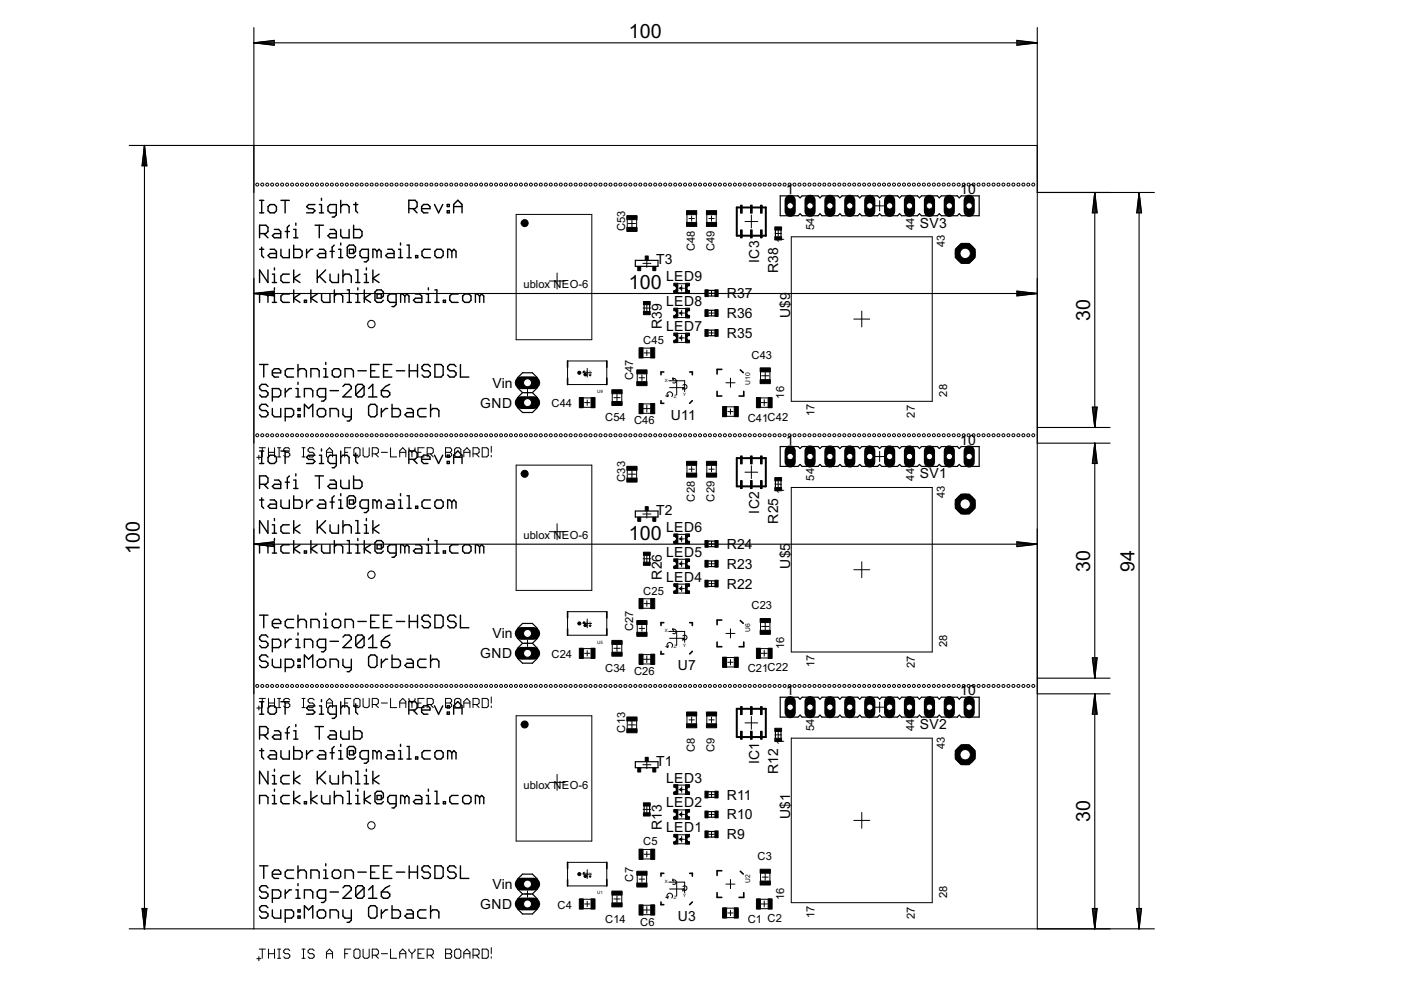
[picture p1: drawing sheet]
<svg xmlns="http://www.w3.org/2000/svg" width="297mm" height="210mm" viewBox="0 0 297 210" stroke-linecap="round" stroke-linejoin="round" font-family="sans-serif">
<defs><g id="words">
<g font-size="4.7">
<text x="133.3" y="8.1">100</text>
<text x="133.3" y="61.3">100</text>
<text x="231.2" y="68.1" transform="rotate(-90 231.2 68.1)">30</text>
<text x="29.7" y="117.4" transform="rotate(-90 29.7 117.4)">100</text>
<text x="133.3" y="114.4">100</text>
<text x="231.2" y="121.2" transform="rotate(-90 231.2 121.2)">30</text>
<text x="240.6" y="121.2" transform="rotate(-90 240.6 121.2)">94</text>
<text x="231.2" y="174.4" transform="rotate(-90 231.2 174.4)">30</text>
</g>
<g font-size="3.3">
<text x="166.7" y="41.1">1</text>
<text x="203.6" y="41.1">10</text>
<text x="195" y="48.3">SV3</text>
<text x="139.1" y="56">T3</text>
<text x="141.2" y="59.6">LED9</text>
<text x="161" y="55.8" transform="rotate(-90 161 55.8)">IC3</text>
<text x="165" y="57.9" transform="rotate(-90 165 57.9)">R38</text>
<text x="141.2" y="64.9">LED8</text>
<text x="154.1" y="63.2">R37</text>
<text x="140.3" y="69.8" transform="rotate(-90 140.3 69.8)">R39</text>
<text x="141.2" y="70.2">LED7</text>
<text x="154.1" y="71.7">R35</text>
<text x="154.1" y="67.4">R36</text>
<text x="167.5" y="67.4" transform="rotate(-90 167.5 67.4)">U$9</text>
<text x="104.4" y="82.2">Vin</text>
<text x="101.8" y="86.4">GND</text>
<text x="142.3" y="89">U11</text>
<text x="166.7" y="94.3">1</text>
<text x="203.6" y="94.3">10</text>
<text x="195" y="101.4">SV1</text>
<text x="139.1" y="109.2">T2</text>
<text x="141.2" y="112.8">LED6</text>
<text x="161" y="108.9" transform="rotate(-90 161 108.9)">IC2</text>
<text x="165" y="111" transform="rotate(-90 165 111)">R25</text>
<text x="141.2" y="118.1">LED5</text>
<text x="154.1" y="116.4">R24</text>
<text x="140.3" y="122.9" transform="rotate(-90 140.3 122.9)">R26</text>
<text x="141.2" y="123.3">LED4</text>
<text x="154.1" y="124.8">R22</text>
<text x="154.1" y="120.6">R23</text>
<text x="167.5" y="120.6" transform="rotate(-90 167.5 120.6)">U$5</text>
<text x="104.4" y="135.4">Vin</text>
<text x="101.8" y="139.6">GND</text>
<text x="143.7" y="142.1">U7</text>
<text x="166.7" y="147.4">1</text>
<text x="203.6" y="147.4">10</text>
<text x="195" y="154.6">SV2</text>
<text x="139.1" y="162.3">T1</text>
<text x="141.2" y="165.9">LED3</text>
<text x="161" y="162.1" transform="rotate(-90 161 162.1)">IC1</text>
<text x="165" y="164.2" transform="rotate(-90 165 164.2)">R12</text>
<text x="141.2" y="171.2">LED2</text>
<text x="154.1" y="173.7">R10</text>
<text x="154.1" y="169.5">R11</text>
<text x="167.5" y="173.7" transform="rotate(-90 167.5 173.7)">U$1</text>
<text x="140.3" y="176.1" transform="rotate(-90 140.3 176.1)">R13</text>
<text x="141.2" y="176.5">LED1</text>
<text x="154.1" y="178">R9</text>
<text x="104.4" y="188.5">Vin</text>
<text x="101.8" y="192.7">GND</text>
<text x="143.7" y="195.3">U3</text>
</g>
<g font-size="2.6">
<text x="132.5" y="49" transform="rotate(-90 132.5 49)">C53</text>
<text x="147.3" y="53.2" transform="rotate(-90 147.3 53.2)">C48</text>
<text x="151.5" y="53.2" transform="rotate(-90 151.5 53.2)">C49</text>
<text x="166.3" y="51.6" transform="rotate(-90 166.3 51.6)">1</text>
<text x="172.6" y="48.8" transform="rotate(-90 172.6 48.8)">54</text>
<text x="193.8" y="48.8" transform="rotate(-90 193.8 48.8)">44</text>
<text x="200.3" y="52.5" transform="rotate(-90 200.3 52.5)">43</text>
<text x="111" y="61.1">ublox NEO-6</text>
<text x="136.4" y="72.9">C45</text>
<text x="159.3" y="76.1">C43</text>
<text x="134.2" y="80.7" transform="rotate(-90 134.2 80.7)">C47</text>
<text x="116.9" y="86.4">C44</text>
<text x="128.3" y="89.4">C54 C46</text>
<text x="158.5" y="89.4">C41C42</text>
<text x="166.3" y="84.5" transform="rotate(-90 166.3 84.5)">16</text>
<text x="172.7" y="88.3" transform="rotate(-90 172.7 88.3)">17</text>
<text x="193.9" y="88.5" transform="rotate(-90 193.9 88.5)">27</text>
<text x="200.9" y="84.1" transform="rotate(-90 200.9 84.1)">28</text>
<text x="172.6" y="101.9" transform="rotate(-90 172.6 101.9)">54</text>
<text x="193.8" y="101.9" transform="rotate(-90 193.8 101.9)">44</text>
<text x="132.5" y="102.2" transform="rotate(-90 132.5 102.2)">C33</text>
<text x="147.3" y="106.4" transform="rotate(-90 147.3 106.4)">C28</text>
<text x="151.5" y="106.4" transform="rotate(-90 151.5 106.4)">C29</text>
<text x="166.3" y="104.8" transform="rotate(-90 166.3 104.8)">1</text>
<text x="200.3" y="105.6" transform="rotate(-90 200.3 105.6)">43</text>
<text x="111" y="114.2">ublox NEO-6</text>
<text x="136.4" y="126.1">C25</text>
<text x="159.3" y="129.2">C23</text>
<text x="134.2" y="133.8" transform="rotate(-90 134.2 133.8)">C27</text>
<text x="166.3" y="137.7" transform="rotate(-90 166.3 137.7)">16</text>
<text x="200.9" y="137.2" transform="rotate(-90 200.9 137.2)">28</text>
<text x="116.9" y="139.5">C24</text>
<text x="128.3" y="142.5">C34 C26</text>
<text x="158.5" y="142.5">C21C22</text>
<text x="172.7" y="141.4" transform="rotate(-90 172.7 141.4)">17</text>
<text x="193.9" y="141.7" transform="rotate(-90 193.9 141.7)">27</text>
<text x="132.5" y="155.3" transform="rotate(-90 132.5 155.3)">C13</text>
<text x="172.6" y="155.1" transform="rotate(-90 172.6 155.1)">54</text>
<text x="193.8" y="155.1" transform="rotate(-90 193.8 155.1)">44</text>
<text x="147.3" y="159.5" transform="rotate(-90 147.3 159.5)">C8</text>
<text x="151.5" y="159.5" transform="rotate(-90 151.5 159.5)">C9</text>
<text x="166.3" y="157.9" transform="rotate(-90 166.3 157.9)">1</text>
<text x="200.3" y="158.8" transform="rotate(-90 200.3 158.8)">43</text>
<text x="111" y="167.4">ublox NEO-6</text>
<text x="136.4" y="179.2">C5</text>
<text x="160.6" y="182.4">C3</text>
<text x="134.2" y="187" transform="rotate(-90 134.2 187)">C7</text>
<text x="166.3" y="190.8" transform="rotate(-90 166.3 190.8)">16</text>
<text x="200.9" y="190.4" transform="rotate(-90 200.9 190.4)">28</text>
<text x="118.2" y="192.7">C4</text>
<text x="128.3" y="195.7">C14</text>
<text x="135.7" y="196.3">C6</text>
<text x="158.5" y="195.7">C1 C2</text>
<text x="172.7" y="194.6" transform="rotate(-90 172.7 194.6)">17</text>
<text x="193.9" y="194.8" transform="rotate(-90 193.9 194.8)">27</text>
</g>
<g font-size="1.6">
<text x="159" y="81.6" transform="rotate(-90 159 81.6)">U10</text>
<text x="159" y="134" transform="rotate(-90 159 134)">U6</text>
<text x="159" y="187.1" transform="rotate(-90 159 187.1)">U2</text>
</g>
<g font-size="1.1">
<text x="126.6" y="83.3">U9</text>
<text x="141" y="80.9">X</text>
<text x="144.8" y="84">Y</text>
<text x="142.9" y="84.3">Z</text>
<text x="126.6" y="136.4">U5</text>
<text x="141" y="134">X</text>
<text x="142.9" y="137.5">Z</text>
<text x="144.8" y="137.1">Y</text>
<text x="126.6" y="189.6">U1</text>
<text x="141" y="187.2">X</text>
<text x="142.9" y="190.6">Z</text>
<text x="144.8" y="190.3">Y</text>
</g>
<g font-size=".8">
<text x="124.2" y="79.1">X Y</text>
<text x="124.3" y="79.8">Z</text>
<text x="124.2" y="132.3">X Y</text>
<text x="124.3" y="132.9">Z</text>
<text x="124.2" y="185.4">X Y</text>
<text x="124.3" y="186.1">Z</text>
</g>
</g></defs>
<g fill="none" stroke="#000" stroke-width=".3">
<path d="M55 49.5h1.4l.4-.4v-.9l-.4-.4h-1.4v2.6M55 45.1h.9M55 42.5h.9M55 52.9h.9M55.5 42.5v2.6M55.5 52.4v1.8l.4 .4M55.9 49.5l.9 .9M56.8 57.2v2.7l-1.8-2.7v2.7M56.8 43.8l.5-.4h.9l.4 .4v.9l-.4 .4h-.9l-.5-.4zM57.3 52.9h.9l.4 .4v1.3h-1.3l-.5-.4 .5-.5h1.3M57.7 58.1h.5v1.8M57.7 59.9h.9"/>
<path d="M58.2 48.6h.9l.4 .5v1.3h-1.3l-.5-.4 .5-.5h1.3M58.2 56.8v.4M59.6 52.9v1.3l.4 .4h1.3v-1.7M59.6 42.5h1.7M60.5 42.5v2.6M60.5 49.1h.9M61.3 58.1h-1.3l-.4 .5v.9l.4 .4h1.3M61.4 47.8l-.5 .4v2.2M62.3 48.6h.4v1.8M62.3 52v2.6h1.3l.5-.4v-.9l-.5-.4h-1.3M62.3 57.2v2.7M62.3 50.4h.9"/>
<path d="M62.7 47.3v.5M63.6 58.1l-1.3 .9 1.3 .9M65 52.9v1.7M66.3 52.9h-.4l-.9 .8M66.8 43.4h-1.4l-.4 .4 .4 .4h.9l.5 .5-.5 .4h-1.3M66.8 47.8h1.8M67.3 57.2v2.7M67.7 47.8v2.6M67.7 43.4h.5v1.7M67.7 52.9h.9l.4 .4v1.3h-1.3l-.4-.4 .4-.5h1.3M67.7 45.1h.9M67.7 58.6l1.3 1.3"/>
<path d="M68.2 42v.5M69 57.2l-1.7 1.8M70 48.6h.9l.4 .5v1.3h-1.3l-.5-.4 .5-.5h1.3M70 58.1v1.4l.4 .4h1.4v-1.8M70 53.3h.9M70.9 52l-.5 .4v2.2M71.3 45.1h-1.3l-.5-.4v-.9l.5-.4h1.3v2.2l-.4 .4h-.5M71.8 52.9h.4v1.7M71.8 54.6h.9M72.2 42.5v2.6M72.2 48.6v1.4l.5 .4h1.3v-1.8M72.2 51.5v.5"/>
<path d="M72.2 43.8l.5-.4h.9l.4 .4v1.3M72.7 57.2v2.7M72.7 58.6l.5-.5h.8l.5 .5v1.3M74.1 52.9h.9v.8h-.9zM75 53.7l.4-.4v-.9l-.4-.4h-.9l-.5 .4v1.8l.5 .4h.9l.4-.4M75 47.8v2.6h1.3l.5-.4v-.9l-.5-.5h-1.3M75 43.4h.9M75.4 42.9v1.8l.5 .4M75.4 57.2h.5v2.7M75.4 59.9h.9M77.2 58.1h.5v1.8M77.2 59.9h.9"/>
<path d="M77.7 56.8v.4M78.1 54.6h-1.3l-.5-.4v-.9l.5-.4h1.3v2.2l-.4 .4h-.5M79.1 57.2v2.7M79.9 53.3l-.4-.4h-.4v1.7M79.9 53.3l.5-.4 .4 .4v1.3M79.9 53.3v1.3M80.4 58.1l-1.3 .9 1.3 .9M82.2 52.9h.9l.4 .4v1.3h-1.3l-.4-.4 .4-.5h1.3M84.5 52.9h.4v1.7M84.5 54.6h.9M84.9 51.5v.5M86.3 52h.4v2.6"/>
<path d="M86.3 54.6h.9M86.7 44.2h1.3l.4-.4v-.9l-.4-.4h-1.3v2.6M87.6 44.2l.8 .9M88.1 54.2h.5v.4h-.5zM89.4 44.2h1.8v-.4l-.5-.5h-.9l-.4 .5v.9l.4 .4h.9M91.2 52.9h-1.3l-.4 .4v.9l.4 .4h1.3M92.1 43.3l.9 1.8 .9-1.8M92.6 52.9h.9l.5 .4v.9l-.5 .4h-.9l-.4-.4v-.9zM94.8 43.3h.5v.5h-.5zM94.8 44.7h.5v.4h-.5zM95.8 53.3l-.4-.4h-.5v1.7M95.8 53.3l.4-.4 .5 .4v1.3"/>
<path d="M95.8 53.3v1.3M96.2 45.1v-1.8l.9-.8 .9 .8v1.8M96.2 43.8h1.8M55 64.1v-1.8h1.4l.4 .5v1.3M55 77.3h1.8M55.9 77.3v2.6M57.7 79.1h1.8v-.5l-.4-.4h-.9l-.5 .4v.9l.5 .4h.9M57.7 62.3h.5v1.8M57.7 64.1h.9M58.2 61v.5M61.3 62.3h-1.3l-.4 .5v.9l.4 .4h1.3M62.3 78.2h-1.4l-.4 .4v.9l.4 .4h1.4"/>
<path d="M62.3 61.5v2.6M63.2 77.3v2.6M63.2 78.6l.4-.4h.9l.5 .4v1.3M63.6 62.3l-1.3 .9 1.3 .9M64.5 63.7h.5v.4h-.5zM65.9 79.9v-1.7h1.3l.5 .4v1.3M65.9 61.5v2.6M67.2 62.3l-1.3 .9 1.3 .9M68.2 62.3v1.4l.4 .4h1.4v-1.8M68.6 78.2h.5v1.7M68.6 79.9h.9M69.1 76.8v.5"/>
<path d="M70.4 78.6l.5-.4h.9l.4 .4v.9l-.4 .4h-.9l-.5-.4zM70.9 61.5v2.6M70.9 62.8l.4-.5h.9l.5 .5v1.3M73.2 79.9v-1.7h1.3l.4 .4v1.3M73.6 61.5h.5v2.6M73.6 64.1h.9M75.4 62.3h.5v1.8M75.4 64.1h.9M75.9 61v.5M75.9 78.6h1.8M77.2 61.5v2.6M78.6 62.3l-1.4 .9 1.4 .9"/>
<path d="M78.6 78.6h.9M79.9 62.3h.9v.9h-.9zM80.4 77.3h-1.8v2.6h1.8M80.8 63.2l.5-.4v-.9l-.5-.4h-.9l-.4 .4v1.8l.4 .4h.9l.5-.4M81.3 78.6h.9M83.1 77.3h-1.8v2.6h1.8M84 64.1h-1.3l-.5-.4v-.9l.5-.5h1.3v2.3l-.5 .4h-.4M84 78.6h1.8M85.8 62.8l.5-.5 .4 .5v1.3M85.8 62.8l-.4-.5h-.5v1.8M85.8 62.8v1.3M86.8 77.3v2.6"/>
<path d="M86.8 78.6h1.7M88.1 62.3h.9l.4 .5v1.3h-1.3l-.4-.4 .4-.5h1.3M88.5 77.3v2.6M90.4 62.3h.4v1.8M90.4 64.1h.9M90.8 61v.5M91.2 77.7l-.4-.4h-.9l-.4 .4v.5l.4 .4h.9l.4 .5v.4l-.4 .4h-.9l-.4-.4M92.2 77.3h1.3l.5 .4v1.8l-.5 .4h-1.3zM92.2 61.5h.4v2.6M92.2 64.1h.9M94 63.7h.4v.4h-.4zM96.7 77.7l-.5-.4h-.8l-.5 .4v.5l.5 .4h.8l.5 .5v.4l-.5 .4h-.8l-.5-.4"/>
<path d="M97.1 62.3h-1.3l-.4 .5v.9l.4 .4h1.3M97.6 77.3v2.6h1.8M98.1 62.8l.4-.5h.9l.5 .5v.9l-.5 .4h-.9l-.4-.4zM101.7 62.8l-.5-.5h-.4v1.8M101.7 62.8v1.3M101.7 62.8l.4-.5 .5 .5v1.3M55 98.3h.9M55 95.6h.9M55.5 95.6v2.7M56.8 81.9l-.4-.4h-.9l-.5 .4v.5l.5 .4h.9l.4 .5v.4l-.4 .5h-.9l-.5-.5M56.8 86.2l-.4-.5h-.9l-.5 .5v.4l.5 .4h.9l.4 .5v.4l-.4 .5h-.9l-.5-.5M56.8 97l.5-.5h.9l.4 .5v.8l-.4 .5h-.9l-.5-.5z"/>
<path d="M57.7 84.2h1.4l.4-.5v-.9l-.4-.4h-1.4v2.6M57.7 86.6v1.3l.5 .5h1.3v-1.8M59.6 95.6h1.7M60.5 95.6v2.7M60.5 82.4v1.8M60.5 88.4h1.3l.5-.5v-.9l-.5-.4h-1.3v2.7M61.8 82.4h-.4l-.9 .9M62.7 82.4h.5v1.8M62.7 84.2h.9M63.2 81v.5M63.2 86.6h.4v.4h-.4zM63.2 87.9h.4v.5h-.4z"/>
<path d="M64.5 84.2v-1.8h1.4l.4 .4v1.4M64.5 88.4v-2.7l.9 .9 .9-.9v2.7M66.8 96.5h-1.4l-.4 .5 .4 .4h.9l.5 .4-.5 .5h-1.3M67.3 87l.4-.4h.9l.4 .4v.9l-.4 .5h-.9l-.4-.5zM67.7 96.5h.5v1.8M67.7 98.3h.9M68.2 95.2v.4M69 84.2h-1.3l-.4-.5v-.9l.4-.4h1.3v2.2l-.4 .4h-.4M70 88.4v-1.8h1.3l.5 .4v1.4M70 82.8h1.8M71.3 98.3h-1.3l-.5-.5v-.8l.5-.5h1.3v2.2l-.4 .5h-.5M72.2 95.6v2.7"/>
<path d="M72.2 97l.5-.5h.9l.4 .5v1.3M72.7 86.6v1.3l.5 .5h1.3M72.7 81.9l.5-.4h.8l.5 .4v.5l-1.8 1.8h1.8M74.5 86.6v2.2l-.5 .5h-.4M75 96.5h.9M75.4 96.1v1.7l.5 .5M77.2 81.9l-.4-.4h-.9l-.5 .4v1.8M77.2 81.9v1.8l-.4 .5h-.9l-.5-.5M77.2 81.9l-1.8 1.8M78.1 82.4l.9-.9v2.7M78.1 86.2l.5-.5h.9l.4 .5v1.7l-.4 .5h-.9l-.5-.5zM78.1 84.2h1.8"/>
<path d="M80.9 82.8h1.3l.4 .5v.4l-.4 .5h-.9l-.4-.5zM80.9 86.6v1.8M82.2 86.6h-.5l-.8 .9M82.6 81.5l-.9 .4-.8 .9M83.1 85.7v2.7h1.4l.4-.5v-.9l-.4-.4h-1.4M86.3 86.6h.9l.4 .4v1.4h-1.3l-.4-.5 .4-.4h1.3M86.7 97.4h1.3l.4-.5v-.8l-.4-.5h-1.3v2.7M87.6 97.4l.8 .9M89.4 97.4h1.8v-.5l-.5-.4h-.9l-.4 .4v.9l.4 .5h.9M90.3 86.6h-1.3l-.4 .4v.9l.4 .5h1.3M91.3 85.7v2.7M91.3 87l.4-.4h.9l.4 .4v1.4"/>
<path d="M92.1 96.5l.9 1.8 .9-1.8M94.8 96.5h.5v.4h-.5zM94.8 97.8h.5v.5h-.5zM96.2 98.3v-1.8l.9-.9 .9 .9v1.8M96.2 96.9h1.8M55 102.7h1.4l.4-.5v-.9l-.4-.4h-1.4v2.7M55 117.3v-1.8h1.4l.4 .4v1.4M55 106h.9M55.5 105.6v1.7l.4 .5M55.9 102.7l.9 .9M56.8 110.4v2.7l-1.8-2.7v2.7M57.3 106h.9l.4 .4v1.4h-1.3l-.5-.5 .5-.4h1.3"/>
<path d="M57.7 111.3h.5v1.8M57.7 115.5h.5v1.8M57.7 113.1h.9M57.7 117.3h.9M58.2 101.8h.9l.4 .4v1.4h-1.3l-.5-.5 .5-.4h1.3M58.2 109.9v.5M58.2 114.2v.4M59.6 106v1.3l.4 .5h1.3v-1.8M60.5 102.2h.9M61.3 111.3h-1.3l-.4 .4v.9l.4 .5h1.3M61.3 115.5h-1.3l-.4 .4v.9l.4 .5h1.3M61.4 100.9l-.5 .4v2.3"/>
<path d="M62.3 101.8h.4v1.8M62.3 105.1v2.7h1.3l.5-.5v-.9l-.5-.4h-1.3M62.3 110.4v2.7M62.3 114.6v2.7M62.3 103.6h.9M62.7 100.5v.4M63.6 111.3l-1.3 .9 1.3 .9M63.6 115.5l-1.3 .9 1.3 .9M64.5 116.8h.5v.5h-.5zM65 106v1.8M65.9 114.6v2.7M66.3 106h-.4l-.9 .9"/>
<path d="M66.8 100.9h1.8M67.2 115.5l-1.3 .9 1.3 .9M67.3 110.4v2.7M67.7 100.9v2.7M67.7 106h.9l.4 .4v1.4h-1.3l-.4-.5 .4-.4h1.3M67.7 111.7l1.3 1.4M68.2 115.5v1.3l.4 .5h1.4v-1.8M69 110.4l-1.7 1.8M70 101.8h.9l.4 .4v1.4h-1.3l-.5-.5 .5-.4h1.3M70 111.3v1.3l.4 .5h1.4v-1.8M70 106.4h.9M70.9 105.1l-.5 .5v2.2"/>
<path d="M70.9 114.6v2.7M70.9 115.9l.4-.4h.9l.5 .4v1.4M71.8 106h.4v1.8M71.8 107.8h.9M72.2 101.8v1.3l.5 .5h1.3v-1.8M72.2 104.7v.4M72.7 110.4v2.7M72.7 111.7l.5-.4h.8l.5 .4v1.4M73.6 114.6h.5v2.7M73.6 117.3h.9M74.1 106h.9v.9h-.9zM75 106.9l.4-.5v-.8l-.4-.5h-.9l-.5 .5v1.7l.5 .5h.9l.4-.5"/>
<path d="M75 100.9v2.7h1.3l.5-.5v-.9l-.5-.4h-1.3M75.4 110.4h.5v2.7M75.4 115.5h.5v1.8M75.4 113.1h.9M75.4 117.3h.9M75.9 114.2v.4M77.2 111.3h.5v1.8M77.2 114.6v2.7M77.2 113.1h.9M77.7 109.9v.5M78.1 107.8h-1.3l-.5-.5v-.9l.5-.4h1.3v2.2l-.4 .5h-.5M78.6 115.5l-1.4 .9 1.4 .9"/>
<path d="M79.1 110.4v2.7M79.9 106.4l-.4-.4h-.4v1.8M79.9 106.4l.5-.4 .4 .4v1.4M79.9 106.4v1.4M79.9 115.5h.9v.9h-.9zM80.4 111.3l-1.3 .9 1.3 .9M80.8 116.4l.5-.5v-.8l-.5-.5h-.9l-.4 .5v1.7l.4 .5h.9l.5-.5M82.2 106h.9l.4 .4v1.4h-1.3l-.4-.5 .4-.4h1.3M84 117.3h-1.3l-.5-.5v-.9l.5-.4h1.3v2.2l-.5 .5h-.4M84.5 106h.4v1.8M84.5 107.8h.9M84.9 104.7v.4"/>
<path d="M85.8 115.9l.5-.4 .4 .4v1.4M85.8 115.9l-.4-.4h-.5v1.8M85.8 115.9v1.4M86.3 105.1h.4v2.7M86.3 107.8h.9M88.1 115.5h.9l.4 .4v1.4h-1.3l-.4-.5 .4-.4h1.3M88.1 107.3h.5v.5h-.5zM90.4 115.5h.4v1.8M90.4 117.3h.9M90.8 114.2v.4M91.2 106h-1.3l-.4 .4v.9l.4 .5h1.3M92.2 114.6h.4v2.7"/>
<path d="M92.2 117.3h.9M92.6 106h.9l.5 .4v.9l-.5 .5h-.9l-.4-.5v-.9zM94 116.8h.4v.5h-.4zM95.8 106.4l-.4-.4h-.5v1.8M95.8 106.4l.4-.4 .5 .4v1.4M95.8 106.4v1.4M97.1 115.5h-1.3l-.4 .4v.9l.4 .5h1.3M98.1 115.9l.4-.4h.9l.5 .4v.9l-.5 .5h-.9l-.4-.5zM101.7 115.9l-.5-.4h-.4v1.8M101.7 115.9v1.4M101.7 115.9l.4-.4 .5 .4v1.4M55 130.4h1.8"/>
<path d="M55.9 130.4v2.7M56.8 135.1l-.4-.5h-.9l-.5 .5v.4l.5 .5h.9l.4 .4v.5l-.4 .4h-.9l-.5-.4M56.8 139.3l-.4-.4h-.9l-.5 .4v.5l.5 .4h.9l.4 .4v.5l-.4 .4h-.9l-.5-.4M57.7 132.2h1.8v-.4l-.4-.5h-.9l-.5 .5v.9l.5 .4h.9M57.7 137.3h1.4l.4-.4v-.9l-.4-.5h-1.4v2.7M57.7 139.8v1.3l.5 .4h1.3v-1.7M60.5 135.5v1.8M61.8 135.5h-.4l-.9 .9M62.3 131.3h-1.4l-.4 .5v.9l.4 .4h1.4M62.7 135.5h.5v1.8M62.7 137.3h.9M63.2 130.4v2.7"/>
<path d="M63.2 134.2v.4M63.2 139.8h.4v.4h-.4zM63.2 131.8l.4-.5h.9l.5 .5v1.3M64.5 137.3v-1.8h1.4l.4 .5v1.3M65.9 133.1v-1.8h1.3l.5 .5v1.3M67.7 139.8h.9l.4 .4v.9l-.4 .4h-.9l-.4-.4v-.9zM68.6 131.3h.5v1.8M68.6 133.1h.9M69 137.3h-1.3l-.4-.4v-.9l.4-.5h1.3v2.3l-.4 .4h-.4M69.1 130v.4M70 136h1.8M70.4 131.8l.5-.5h.9l.4 .5v.9l-.4 .4h-.9l-.5-.4z"/>
<path d="M72.7 139.8v1.3l.5 .4h1.3M72.7 135.1l.5-.5h.8l.5 .5v.4l-1.8 1.8h1.8M73.2 133.1v-1.8h1.3l.4 .5v1.3M74.5 139.8v2.2l-.5 .4h-.4M75.9 131.8h1.8M77.2 135.1l-.4-.5h-.9l-.5 .5v1.8M77.2 135.1v1.8l-.4 .4h-.9l-.5-.4M77.2 135.1l-1.8 1.8M78.1 135.5l.9-.9v2.7M78.1 139.3l.5-.4h.9l.4 .4v1.8l-.4 .4h-.9l-.5-.4zM78.1 137.3h1.8M78.6 131.8h.9"/>
<path d="M80.4 130.4h-1.8v2.7h1.8M80.9 136h1.3l.4 .4v.5l-.4 .4h-.9l-.4-.4zM80.9 139.8v1.7M81.3 131.8h.9M82.2 139.8h-.5l-.8 .8M82.6 134.6l-.9 .5-.8 .9M83.1 130.4h-1.8v2.7h1.8M83.1 138.9v2.6h1.4l.4-.4v-.9l-.4-.4h-1.4M84 131.8h1.8M86.3 139.8h.9l.4 .4v1.3h-1.3l-.4-.4 .4-.5h1.3M86.8 130.4v2.7M86.8 131.8h1.7"/>
<path d="M88.5 130.4v2.7M90.3 139.8h-1.3l-.4 .4v.9l.4 .4h1.3M91.2 130.9l-.4-.5h-.9l-.4 .5v.4l.4 .5h.9l.4 .4v.5l-.4 .4h-.9l-.4-.4M91.3 138.9v2.6M92.2 130.4h1.3l.5 .5v1.8l-.5 .4h-1.3zM96.7 130.9l-.5-.5h-.8l-.5 .5v.4l.5 .5h.8l.5 .4v.5l-.5 .4h-.8l-.5-.4M97.6 130.4v2.7h1.8M55 151.4h.9M55 148.8h.9M55 155.8h1.4l.4-.4v-.9l-.4-.4h-1.4v2.6M55 159.2h.9M55.5 148.8v2.6"/>
<path d="M55.5 158.7v1.8l.4 .4M55.9 155.8l.9 .9M56.8 150.1l.5-.4h.9l.4 .4v.9l-.4 .4h-.9l-.5-.4zM57.3 159.2h.9l.4 .4v1.3h-1.3l-.5-.4 .5-.5h1.3M58.2 154.9h.9l.4 .5v1.3h-1.3l-.5-.4 .5-.5h1.3M59.6 148.8h1.7M59.6 159.2v1.3l.4 .4h1.3v-1.7M60.5 148.8v2.6M60.5 141.5h1.3l.5-.4v-.9l-.5-.4h-1.3v2.6M60.5 155.4h.9M61.4 154.1l-.5 .4v2.2M62.3 154.9h.4v1.8"/>
<path d="M62.3 156.7h.9M62.3 158.3v2.6h1.3l.5-.4v-.9l-.5-.4h-1.3M62.7 153.6v.5M63.2 141.1h.4v.4h-.4zM64.5 141.5v-2.6l.9 .9 .9-.9v2.6M65 159.2v1.7M66.3 159.2h-.4l-.9 .8M66.8 149.7h-1.4l-.4 .4 .4 .5h.9l.5 .4-.5 .4h-1.3M66.8 154.1h1.8M67.7 154.1v2.6M67.7 151.4h.9M67.7 149.7h.5v1.7"/>
<path d="M67.7 159.2h.9l.4 .4v1.3h-1.3l-.4-.4 .4-.5h1.3M68.2 148.3v.5M70 154.9h.9l.4 .5v1.3h-1.3l-.5-.4 .5-.5h1.3M70 141.5v-1.7h1.3l.5 .4v1.3M70 159.6h.9M70.9 158.3l-.5 .4v2.2M71.3 151.4h-1.3l-.5-.4v-.9l.5-.4h1.3v2.2l-.4 .4h-.5M71.8 159.2h.4v1.7M72.2 150.1l.5-.4h.9l.4 .4v1.3M72.2 148.8v2.6M72.2 154.9v1.4l.5 .4h1.3v-1.8M72.2 157.8v.5"/>
<path d="M74.1 159.2h.9v.8h-.9zM75 149.7h.9M75 154.1v2.6h1.3l.5-.4v-.9l-.5-.5h-1.3M75.4 149.2v1.8l.5 .4M79.9 159.6l.5-.4 .4 .4v1.3M79.9 159.6l-.4-.4h-.4v1.7M79.9 159.6v1.3M82.2 159.2h.9l.4 .4v1.3h-1.3l-.4-.4 .4-.5h1.3M84.5 159.2h.4v1.7M84.9 157.8v.5M86.3 158.3h.4v2.6M86.7 150.5h1.3l.4-.4v-.9l-.4-.4h-1.3v2.6"/>
<path d="M87.6 150.5l.8 .9M89.4 150.5h1.8v-.4l-.5-.5h-.9l-.4 .5v.9l.4 .4h.9M91.2 159.2h-1.3l-.4 .4v.9l.4 .4h1.3M91.3 140.2l.4-.4h.9l.4 .4v1.3M92.1 149.6l.9 1.8 .9-1.8M92.6 159.2h.9l.5 .4v.9l-.5 .4h-.9l-.4-.4v-.9zM94.8 151h.5v.4h-.5zM94.8 149.6h.5v.5h-.5zM95.8 159.6l-.4-.4h-.5v1.7M95.8 159.6l.4-.4 .5 .4v1.3M95.8 159.6v1.3M96.2 150.1h1.8"/>
<path d="M96.2 151.4v-1.8l.9-.8 .9 .8v1.8M55 170.4v-1.7h1.4l.4 .4v1.3M56.8 163.5v2.7l-1.8-2.7v2.7M57.7 164.4h.5v1.8M57.7 168.7h.5v1.7M57.7 166.2h.9M57.7 170.4h.9M58.2 163.1v.4M58.2 167.3v.5M61.3 164.4h-1.3l-.4 .5v.9l.4 .4h1.3M61.3 168.7h-1.3l-.4 .4v.9l.4 .4h1.3M62.3 163.5v2.7"/>
<path d="M62.3 167.8v2.6M63.6 164.4l-1.3 .9 1.3 .9M63.6 168.7l-1.3 .8 1.3 .9M64.5 170h.5v.4h-.5zM65.9 167.8v2.6M67.2 168.7l-1.3 .8 1.3 .9M67.3 163.5v2.7M67.7 164.9l1.3 1.3M68.2 168.7v1.3l.4 .4h1.4v-1.7M69 163.5l-1.7 1.8M70 164.4v1.4l.4 .4h1.4v-1.8M70.9 169.1l.4-.4h.9l.5 .4v1.3"/>
<path d="M70.9 167.8v2.6M71.8 160.9h.9M72.7 164.9l.5-.5h.8l.5 .5v1.3M72.7 163.5v2.7M73.6 167.8h.5v2.6M73.6 170.4h.9M75 160l.4-.4v-.9l-.4-.4h-.9l-.5 .4v1.8l.5 .4h.9l.4-.4M75.4 166.2h.9M75.4 163.5h.5v2.7M75.4 168.7h.5v1.7M75.4 170.4h.9M75.9 167.3v.5"/>
<path d="M77.2 164.4h.5v1.8M77.2 166.2h.9M77.2 167.8v2.6M77.7 163.1v.4M78.1 160.9h-1.3l-.5-.4v-.9l.5-.4h1.3v2.2l-.4 .4h-.5M78.6 168.7l-1.4 .8 1.4 .9M79.1 163.5v2.7M79.9 168.7h.9v.8h-.9zM80.4 164.4l-1.3 .9 1.3 .9M80.8 169.5l.5-.4v-.9l-.5-.4h-.9l-.4 .4v1.8l.4 .4h.9l.5-.4M84 170.4h-1.3l-.5-.4v-.9l.5-.4h1.3v2.2l-.5 .4h-.4M84.5 160.9h.9"/>
<path d="M85.8 169.1l-.4-.4h-.5v1.7M85.8 169.1l.5-.4 .4 .4v1.3M85.8 169.1v1.3M86.3 160.9h.9M88.1 168.7h.9l.4 .4v1.3h-1.3l-.4-.4 .4-.5h1.3M88.1 160.5h.5v.4h-.5zM90.4 168.7h.4v1.7M90.4 170.4h.9M90.8 167.3v.5M92.2 170.4h.9M92.2 167.8h.4v2.6M94 170h.4v.4h-.4z"/>
<path d="M97.1 168.7h-1.3l-.4 .4v.9l.4 .4h1.3M98.1 169.1l.4-.4h.9l.5 .4v.9l-.5 .4h-.9l-.4-.4zM101.7 169.1l-.5-.4h-.4v1.7M101.7 169.1v1.3M101.7 169.1l.4-.4 .5 .4v1.3M55 183.6h1.8M55.9 183.6v2.6M56.8 188.2l-.4-.4h-.9l-.5 .4v.5l.5 .4h.9l.4 .5v.4l-.4 .5h-.9l-.5-.5M56.8 192.5l-.4-.5h-.9l-.5 .5v.4l.5 .5h.9l.4 .4v.4l-.4 .5h-.9l-.5-.5M57.7 185.4h1.8v-.5l-.4-.4h-.9l-.5 .4v.9l.5 .4h.9M57.7 190.5h1.4l.4-.5v-.9l-.4-.4h-1.4v2.6M57.7 192.9v1.3l.5 .5h1.3v-1.8"/>
<path d="M60.5 188.7v1.8M60.5 194.7h1.3l.5-.5v-.8l-.5-.5h-1.3v2.7M61.8 188.7h-.4l-.9 .9M62.3 184.5h-1.4l-.4 .4v.9l.4 .4h1.4M62.7 188.7h.5v1.8M62.7 190.5h.9M63.2 184.9l.4-.4h.9l.5 .4v1.3M63.2 183.6v2.6M63.2 187.3v.5M63.2 192.9h.4v.5h-.4zM63.2 194.2h.4v.5h-.4zM64.5 190.5v-1.8h1.4l.4 .4v1.4"/>
<path d="M64.5 194.7v-2.7l.9 .9 .9-.9v2.7M65.9 186.2v-1.7h1.3l.5 .4v1.3M67.7 192.9h.9l.4 .5v.8l-.4 .5h-.9l-.4-.5v-.8zM68.6 186.2h.9M68.6 184.5h.5v1.7M69 190.5h-1.3l-.4-.5v-.9l.4-.4h1.3v2.2l-.4 .4h-.4M69.1 183.1v.5M70 194.7v-1.8h1.3l.5 .5v1.3M70 189.1h1.8M70.4 184.9l.5-.4h.9l.4 .4v.9l-.4 .4h-.9l-.5-.4zM72.7 192.9v1.3l.5 .5h1.3M72.7 188.2l.5-.4h.8l.5 .4v.5l-1.8 1.8h1.8"/>
<path d="M73.2 186.2v-1.7h1.3l.4 .4v1.3M74.5 192.9v2.2l-.5 .5h-.4M75.9 184.9h1.8M77.2 188.2l-.4-.4h-.9l-.5 .4v1.8M77.2 188.2v1.8l-.4 .5h-.9l-.5-.5M77.2 188.2l-1.8 1.8M78.1 190.5h1.8M78.1 188.7l.9-.9v2.7M78.6 184.9h.9M78.6 192h.9l.4 .5v1.7l-.4 .5h-.9l-.5-.5v-1.7zM80.4 183.6h-1.8v2.6h1.8M80.9 189.1h1.3l.4 .5v.4l-.4 .5h-.9l-.4-.5z"/>
<path d="M80.9 192.9v1.8M81.3 184.9h.9M82.2 192.9h-.5l-.8 .9M82.6 187.8l-.9 .4-.8 .9M83.1 183.6h-1.8v2.6h1.8M83.1 192v2.7h1.4l.4-.5v-.8l-.4-.5h-1.4M84 184.9h1.8M86.3 192.9h.9l.4 .5v1.3h-1.3l-.4-.5 .4-.4h1.3M86.8 184.9h1.7M86.8 183.6v2.6M88.5 183.6v2.6M90.3 192.9h-1.3l-.4 .5v.8l.4 .5h1.3"/>
<path d="M91.2 184l-.4-.4h-.9l-.4 .4v.5l.4 .4h.9l.4 .5v.4l-.4 .4h-.9l-.4-.4M91.3 192v2.7M91.3 193.4l.4-.5h.9l.4 .5v1.3M92.2 183.6h1.3l.5 .4v1.8l-.5 .4h-1.3zM96.7 184l-.5-.4h-.8l-.5 .4v.5l.5 .4h.8l.5 .5v.4l-.5 .4h-.8l-.5-.4M97.6 183.6v2.6h1.8"/>
</g>
<g fill="none" stroke="#000" stroke-width=".21">
<path d="M109.4 45.5h16.1v26.5h-16.1zM116.4 59.6h3.4M118.1 57.9v3.4M133 45.8v3.1M133.2 47.4h1.5M134 46.6v1.6M135 45.8v3.1M136.3 55.8h1.7M137.1 55v1.7M145.6 44.8v3.1M146.1 46.3h1.1M146.6 45.8v1.1"/>
<path d="M147.6 44.8v3.1M149.9 44.8v3.1M150.3 46.3h1.1M150.9 45.8v1.1M151.8 44.8v3.1M157.9 47h2.8M159.3 45.6v2.7M164.3 49.5h1.4M165 48.8v1.4M167.8 50.2h29.9v34.9h-29.9zM185.4 43.6h2.2M186.5 42.5v2.2"/>
<path d="M203.9 53.7h1.5M204.6 53v1.5M120.3 76.5h8.4v5h-8.4zM123.6 79h1.8M123.7 78.8h.4M123.7 78.8l.2 .2M123.9 78.6l-.2 .2M124.5 78.1v1.9M124.9 79.5l.2 .2M125.1 79.2v.5M125.3 79.5l-.2 .2M135.1 78.5v3.1"/>
<path d="M135.6 75.8h3.1M135.6 73.8h3.1M136.1 79.5v1.2M136.4 65.3h1.5M136.6 74.8h1.1M137.1 78.5v3.1M137.1 64.5v1.6M137.1 74.2v1.2M143 71.1a.59 .59 0 0 1 .5 .6 .59 .59 0 0 1-.5 .5M143 65.8a.59 .59 0 0 1 .5 .6 .59 .59 0 0 1-.5 .6M143 60.5a.59 .59 0 0 1 .5 .6 .59 .59 0 0 1-.5 .6M143 72.6h2.4"/>
<path d="M143 67.3h2.4M143 62.1h2.4M143.7 70.7h1.7M143.7 65.4h1.7M143.7 60.2h1.7M143.9 71.6h1.2M143.9 66.4h1.2M143.9 61.1h1.2M144.5 60.5v1.2M144.5 65.8v1.2M144.5 71.1v1.1M146.1 71.1a.59 .59 0 0 0-.5 .6 .59 .59 0 0 0 .5 .5"/>
<path d="M146.1 65.8a.59 .59 0 0 0-.5 .6 .59 .59 0 0 0 .5 .6M146.1 60.5a.59 .59 0 0 0-.5 .6 .59 .59 0 0 0 .5 .6M150.3 66.4h1.1M150.3 70.6h1.1M150.3 62.2h1.1M150.9 61.6v1.1M150.9 65.8v1.2M150.9 70v1.2M161.2 78.1v3.1M161.5 79.7h1.5M162.2 78.9v1.5M163.2 78.1v3.1"/>
<path d="M181 67.6h3.4M182.7 66v3.3M54.4 97h.9M54.9 96.5v.9M55 94.9h1.3M55.6 94.9v2M56.9 94.9v2M56.9 95.9h1.3M58.2 94.9v2M58.8 94.9h.7M58.8 96.9h.7M59.2 94.9v2"/>
<path d="M61.4 95.2l-.3-.3h-.6l-.3 .3v.4l.3 .3h.6l.3 .3v.4l-.3 .3h-.6l-.3-.3M64 94.9h.7M64 96.9h.7M64.3 94.9v2M66.6 95.2l-.3-.3h-.6l-.4 .3v.4l.4 .3h.6l.3 .3v.4l-.3 .3h-.6l-.4-.3M69.2 96.9v-1.3l.6-.7 .7 .7v1.3M69.2 95.9h1.3M73.1 95.9h.6M74.4 94.9h-1.3v2M75.4 94.9h.6l.3 .3v1.4l-.3 .3h-.6l-.4-.3v-1.4zM77 94.9v1.7l.3 .3h.7l.3-.3v-1.7M78.9 96.2h1l.3-.3v-.7l-.3-.3h-1v2"/>
<path d="M79.6 96.2l.6 .7M80.9 95.9h1.2M82.8 94.9v2h1.3M84.8 96.9v-1.3l.6-.7 .6 .7v1.3M84.8 95.9h1.2M86.7 94.9v.3l.6 .7M87.3 95.9v1M88 94.9v.3l-.7 .7M88.6 95.9h.7M89.9 94.9h-1.3v2h1.3M90.6 96.2h.9l.4-.3v-.7l-.4-.3h-.9v2M91.2 96.2l.7 .7"/>
<path d="M94.5 94.9h.9l.4 .3v.4l-.4 .3 .4 .3v.4l-.4 .3h-.9zM94.5 95.9h.9M96.4 95.2l.3-.3h.7l.3 .3v1.4l-.3 .3h-.7l-.3-.3zM98.3 96.9v-1.3l.7-.7 .6 .7v1.3M98.3 95.9h1.3M100.3 96.2h1l.3-.3v-.7l-.3-.3h-1v2M100.9 96.2l.7 .7M102.2 94.9h1l.3 .3v1.4l-.3 .3h-1zM104.2 94.6v1.3M104.2 96.6v.3M109.4 98.6h16.1v26.6h-16.1zM111.1 83.2h1.4"/>
<path d="M111.8 82.6v1.3M123 84.4h3M123 86.4h3M123.9 85.4h1.2M124.5 84.8v1.1M129.8 82.8v3.1M130.2 84.3h1.3M130.8 83.6v1.4M131.8 82.8v3.1M133 99v3.1M134 99.8v1.5M135 99v3.1"/>
<path d="M135.5 80.1h1.2M135.6 87.6h3.1M135.6 85.6h3.1M136.4 86.6h1.5M137.1 85.9v1.5M141.2 83.9l.4 .2M141.6 84.1a.6 .6 0 0 1 0-.9 .6 .6 0 0 1 .8 0 .6 .6 0 0 1 0 .9M141.7 83.7l-.1 .4M141.8 80.7h3.4v2.3M142 82.2h3M142.6 80.3a.48 .48 0 0 1 .8 .4 .48 .48 0 0 1-.8 .5M142.6 80.3l.3 .2"/>
<path d="M142.7 80.1l-.1 .2M143.5 80.7v3M144.8 81.7a.5 .5 0 0 1 .7-.1 .5 .5 0 0 1 0 .8 .5 .5 0 0 1-.7-.1M144.8 82.3v.4M144.9 82.1l-.1 .2M145.6 98v3M146.1 99.5h1.1M146.6 98.9v1.2M147.6 98v3M149.9 98v3M150.3 99.5h1.1M150.9 98.9v1.2"/>
<path d="M151.8 98v3M153.3 86.3h3.1M153.3 88.3h3.1M153.9 81.2h1.9M154.3 87.3h1.1M154.9 80.2v1.9M154.9 86.7v1.1M159.3 98.8v2.7M160.5 84.4h3.1M160.5 86.4h3.1M161.4 85.4h1.3M162 84.7v1.3"/>
<path d="M185.4 96.8h2.2M186.5 95.7v2.2M116.4 112.7h3.4M118.1 111v3.4M133.2 100.5h1.5M136.3 109h1.7M136.4 118.5h1.5M137.1 108.1v1.7M137.1 117.7v1.6M143 118.9a.59 .59 0 0 1 .5 .6 .59 .59 0 0 1-.5 .6M143 113.7a.59 .59 0 0 1 .5 .5 .59 .59 0 0 1-.5 .6M143 115.2h2.4"/>
<path d="M143.7 118.6h1.7M143.7 113.3h1.7M143.9 119.5h1.2M143.9 114.3h1.2M144.5 113.7v1.2M144.5 118.9v1.2M146.1 118.9a.59 .59 0 0 0-.5 .6 .59 .59 0 0 0 .5 .6M146.1 113.7a.59 .59 0 0 0-.5 .5 .59 .59 0 0 0 .5 .6M150.3 119.5h1.1M150.3 115.3h1.1M150.9 114.7v1.2M150.9 119v1.1"/>
<path d="M157.9 100.1h2.8M164.3 102.7h1.4M165 102v1.3M167.8 103.4h29.9v34.8h-29.9zM182.7 119.1v3.4M203.9 106.9h1.5M204.6 106.1v1.5M111.1 136.4h1.4M111.8 135.7v1.4M120.3 129.7h8.4v5h-8.4zM123 137.5h3M123 139.5h3"/>
<path d="M123.6 132.2h1.8M123.7 132h.4M123.7 132l.2 .2M123.9 131.8l-.2 .2M123.9 138.5h1.2M124.5 131.3v1.8M124.5 137.9v1.2M124.9 132.6l.2 .2M125.1 132.4v.4M125.3 132.6l-.2 .2M129.8 135.9v3.1M130.2 137.5h1.3"/>
<path d="M130.8 136.8v1.3M131.8 135.9v3.1M135.1 131.7v3.1M135.5 133.2h1.2M135.6 129h3.1M135.6 127h3.1M135.6 138.8h3.1M136.1 132.7v1.1M136.4 139.8h1.5M136.6 128h1.1M137.1 131.7v3.1M137.1 127.4v1.1"/>
<path d="M137.1 139.1v1.4M141.2 137.1l.4 .1M141.6 137.2a.6 .6 0 0 1 0-.8 .6 .6 0 0 1 .8 0 .6 .6 0 0 1 0 .8M141.7 136.9l-.1 .3M141.8 133.9h3.4v2.3M142 135.3h2.9l-.1 .2M142.6 133.5a.48 .48 0 0 1 .8 .4 .48 .48 0 0 1-.8 .4M142.6 133.5l.3 .2M142.7 133.2l-.1 .3M143 124.2a.59 .59 0 0 1 .5 .6 .59 .59 0 0 1-.5 .6M143 125.8h2.4M143 120.5h2.4"/>
<path d="M143.5 133.8v3.1M143.7 123.8h1.7M143.9 124.8h1.2M144.5 124.2v1.2M144.8 134.8a.5 .5 0 0 1 .7 0 .5 .5 0 0 1 0 .7 .5 .5 0 0 1-.7 0M144.8 135.5v.3M146.1 124.2a.59 .59 0 0 0-.5 .6 .59 .59 0 0 0 .5 .6M150.3 123.7h1.1M150.9 123.2v1.1M153.3 139.4h3.1M153.9 134.3h1.9M154.9 133.3v2"/>
<path d="M154.9 139.8v1.2M160.5 137.5h3.1M160.5 139.5h3.1M161.2 131.3v3M161.4 138.5h1.3M161.5 132.8h1.5M162 137.9v1.2M162.2 132.1v1.5M163.2 131.3v3M181 120.8h3.4M54.4 150.1h.9M54.9 149.7v.9"/>
<path d="M55 148.1h1.3M55.6 148.1v1.9M56.9 148.1v1.9M56.9 149.1h1.3M58.2 148.1v1.9M58.8 148.1h.7M58.8 150h.7M59.2 148.1v1.9M61.4 148.4l-.3-.3h-.6l-.3 .3v.3l.3 .4h.6l.3 .3v.3l-.3 .3h-.6l-.3-.3M64 148.1h.7M64 150h.7M64.3 148.1v1.9"/>
<path d="M66.6 148.4l-.3-.3h-.6l-.4 .3v.3l.4 .4h.6l.3 .3v.3l-.3 .3h-.6l-.4-.3M69.2 150v-1.3l.6-.6 .7 .6v1.3M69.2 149.1h1.3M73.1 149.1h.6M74.4 148.1h-1.3v1.9M75.4 148.1h.6l.3 .3v1.3l-.3 .3h-.6l-.4-.3v-1.3zM77 148.1v1.6l.3 .3h.7l.3-.3v-1.6M78.9 149.4h1l.3-.3v-.7l-.3-.3h-1v1.9M79.6 149.4l.6 .6M80.9 149.1h1.2M82.8 148.1v1.9h1.3M84.8 150v-1.3l.6-.6 .6 .6v1.3"/>
<path d="M84.8 149.1h1.2M86.7 148.1v.3l.6 .7M87.3 149.1v.9M88 148.1v.3l-.7 .7M88.6 149.1h.7M89.9 148.1h-1.3v1.9h1.3M90.6 149.4h.9l.4-.3v-.7l-.4-.3h-.9v1.9M91.2 149.4l.7 .6M94.5 148.1h.9l.4 .3v.3l-.4 .4 .4 .3v.3l-.4 .3h-.9zM94.5 149.1h.9M96.4 148.4l.3-.3h.7l.3 .3v1.3l-.3 .3h-.7l-.3-.3zM98.3 150v-1.3l.7-.6 .6 .6v1.3"/>
<path d="M98.3 149.1h1.3M100.3 149.4h1l.3-.3v-.7l-.3-.3h-1v1.9M100.9 149.4l.7 .6M102.2 148.1h1l.3 .3v1.3l-.3 .3h-1zM104.2 147.8v1.3M104.2 149.7v.3M109.4 151.8h16.1v26.5h-16.1zM133 152.1v3.1M133.2 153.7h1.5M134 152.9v1.6M135 152.1v3.1M135.6 140.8h3.1"/>
<path d="M145.6 151.1v3.1M146.1 152.6h1.1M146.6 152.1v1.1M147.6 151.1v3.1M149.9 151.1v3.1M150.3 152.6h1.1M150.9 152.1v1.1M151.8 151.1v3.1M153.3 141.4h3.1M154.3 140.4h1.1M157.9 153.3h2.8M159.3 151.9v2.7"/>
<path d="M164.3 155.8h1.4M165 155.1v1.4M167.8 156.5h29.9v34.9h-29.9zM185.4 149.9h2.2M186.5 148.9v2.1M204.6 159.3v1.5M116.4 165.9h3.4M118.1 164.2v3.4M136.3 162.1h1.7M136.4 171.6h1.5M137.1 161.3v1.7M137.1 170.8v1.6"/>
<path d="M143 177.4a.59 .59 0 0 1 .5 .6 .59 .59 0 0 1-.5 .5M143 172.1a.59 .59 0 0 1 .5 .6 .59 .59 0 0 1-.5 .5M143 166.8a.59 .59 0 0 1 .5 .6 .59 .59 0 0 1-.5 .6M143 178.9h2.4M143 173.6h2.4M143 168.4h2.4M143.7 177h1.7M143.7 171.7h1.7M143.7 166.5h1.7M143.9 177.9h1.2M143.9 172.7h1.2M143.9 167.4h1.2"/>
<path d="M144.5 166.8v1.2M144.5 172.1v1.2M144.5 177.4v1.1M146.1 177.4a.59 .59 0 0 0-.5 .6 .59 .59 0 0 0 .5 .5M146.1 172.1a.59 .59 0 0 0-.5 .6 .59 .59 0 0 0 .5 .5M146.1 166.8a.59 .59 0 0 0-.5 .6 .59 .59 0 0 0 .5 .6M150.3 172.7h1.1M150.3 176.9h1.1M150.3 168.5h1.1M150.9 167.9v1.1M150.9 172.1v1.1M150.9 176.3v1.2"/>
<path d="M181 173.9h3.4M182.7 172.3v3.3M203.9 160h1.5M111.1 189.5h1.4M111.8 188.9v1.3M120.3 182.8h8.4v5h-8.4zM123 190.7h3M123 192.7h3M123.6 185.3h1.8M123.7 185.1h.4M123.7 185.1l.2 .2M123.9 184.9l-.2 .2"/>
<path d="M123.9 191.7h1.2M124.5 184.4v1.9M124.5 191.1v1.1M124.9 185.8l.2 .2M125.1 185.5v.5M125.3 185.8l-.2 .2M129.8 189.1v3.1M130.2 190.6h1.3M130.8 189.9v1.4M131.8 189.1v3.1M135.1 184.8v3.1M135.5 186.4h1.2"/>
<path d="M135.6 182.1h3.1M135.6 180.1h3.1M135.6 193.9h3.1M135.6 191.9h3.1M136.1 185.8v1.2M136.4 192.9h1.5M136.6 181.1h1.1M137.1 184.8v3.1M137.1 180.5v1.2M137.1 192.2v1.5M141.2 190.2l.4 .2M141.6 190.4a.6 .6 0 0 1 0-.9 .6 .6 0 0 1 .8 0 .6 .6 0 0 1 0 .9"/>
<path d="M141.7 190l-.1 .4M141.8 187h3.4v2.3M142 188.5h3M142.6 186.6a.48 .48 0 0 1 .8 .4 .48 .48 0 0 1-.8 .5M142.6 186.6l.3 .2M142.7 186.4l-.1 .2M143.5 187v3M144.8 188a.5 .5 0 0 1 .7-.1 .5 .5 0 0 1 0 .8 .5 .5 0 0 1-.7-.1M144.8 188.6v.4M144.9 188.4l-.1 .2M153.3 192.6h3.1M153.3 194.6h3.1"/>
<path d="M153.9 187.5h1.9M154.3 193.6h1.1M154.9 186.5v1.9M154.9 193v1.1M160.5 190.7h3.1M160.5 192.7h3.1M161.2 184.4v3.1M161.4 191.7h1.3M161.6 186h1.3M162 191v1.3M162.2 185.3v1.3M163.2 184.4v3.1"/>
<path d="M54.4 203.3h.9M54.9 202.8v.9M55 201.2h1.3M55.6 201.2v2M56.9 201.2v2M56.9 202.2h1.3M58.2 201.2v2M58.8 201.2h.7M58.8 203.2h.7M59.2 201.2v2M61.4 201.6l-.3-.4h-.6l-.3 .4v.3l.3 .3h.6l.3 .3v.4l-.3 .3h-.6l-.3-.3M64 201.2h.7"/>
<path d="M64 203.2h.7M64.3 201.2v2M66.6 201.6l-.3-.4h-.6l-.4 .4v.3l.4 .3h.6l.3 .3v.4l-.3 .3h-.6l-.4-.3M69.2 202.2h1.3M69.2 203.2v-1.3l.6-.7 .7 .7v1.3M73.1 202.2h.6M74.4 201.2h-1.3v2M75.4 201.2h.6l.3 .4v1.3l-.3 .3h-.6l-.4-.3v-1.3zM77 201.2v1.7l.3 .3h.7l.3-.3v-1.7M78.9 202.5h1l.3-.3v-.6l-.3-.4h-1v2M79.6 202.5l.6 .7M80.9 202.2h1.2"/>
<path d="M82.8 201.2v2h1.3M84.8 202.2h1.2M84.8 203.2v-1.3l.6-.7 .6 .7v1.3M86.7 201.2v.4l.6 .6M87.3 202.2v1M88 201.2v.4l-.7 .6M88.6 202.2h.7M89.9 201.2h-1.3v2h1.3M90.6 202.5h.9l.4-.3v-.6l-.4-.4h-.9v2M91.2 202.5l.7 .7M94.5 201.2h.9l.4 .4v.3l-.4 .3 .4 .3v.4l-.4 .3h-.9zM94.5 202.2h.9"/>
<path d="M96.7 201.2h.7l.3 .4v1.3l-.3 .3h-.7l-.3-.3v-1.3zM98.3 202.2h1.3M98.3 203.2v-1.3l.7-.7 .6 .7v1.3M100.3 202.5h1l.3-.3v-.6l-.3-.4h-1v2M100.9 202.5l.7 .7M102.2 201.2h1l.3 .4v1.3l-.3 .3h-1zM104.2 200.9v1.3M104.2 202.9v.3"/>
</g>
<g fill="#000" stroke="#000" stroke-width=".21">
<path d="M110.7 46.8a.75 .75 0 0 1 1.2 .2 .75 .75 0 0 1-.5 1 .75 .75 0 0 1-.9-.7l.8-.1v.1h-.8z" fill-rule="evenodd"/>
<path d="M203 52.4a2.11 2.11 0 0 1 3.4 .1 2.11 2.11 0 0 1-1.1 3.2 2.11 2.11 0 0 1-2.8-2h1.3a.84 .84 0 0 1 1.2-.7 .84 .84 0 0 1 .2 1.4 .84 .84 0 0 1-1.4-.5v-.2h-1.3l.3-.9z" fill-rule="evenodd"/>
<path d="M124 79.4l.1 .1z" fill-rule="evenodd"/>
<path d="M142.9 72.2h.4v.3l-.3 .1-.1-.2h.3h-.3z" fill-rule="evenodd"/>
<path d="M142.9 67h.4v.3l-.3 .1-.1-.3h.3h-.3z" fill-rule="evenodd"/>
<path d="M142.9 61.7h.4v.3l-.3 .1-.1-.3h.3h-.3z" fill-rule="evenodd"/>
<path d="M110.7 99.9a.75 .75 0 0 1 1.2 .2 .75 .75 0 0 1-.5 1.1 .75 .75 0 0 1-.9-.7l.8-.1v.1h-.8z" fill-rule="evenodd"/>
<path d="M142.9 114.9h.4v.2l-.3 .2-.1-.3h.3h-.3z" fill-rule="evenodd"/>
<path d="M203 105.5a2.11 2.11 0 0 1 3.4 .2 2.11 2.11 0 0 1-1.1 3.2 2.11 2.11 0 0 1-2.8-2h1.3a.84 .84 0 0 1 1.2-.8 .84 .84 0 0 1 .2 1.4 .84 .84 0 0 1-1.4-.4v-.2h-1.3l.3-1z" fill-rule="evenodd"/>
<path d="M124 132.5l.1 .2z" fill-rule="evenodd"/>
<path d="M142.9 125.4h.4v.3l-.3 .1-.1-.3h.3h-.3z" fill-rule="evenodd"/>
<path d="M142.9 120.1h.4v.3l-.3 .1-.1-.2h.3h-.3z" fill-rule="evenodd"/>
<path d="M110.7 153.1a.75 .75 0 0 1 1.2 .2 .75 .75 0 0 1-.5 1 .75 .75 0 0 1-.9-.7l.8-.1v.1h-.8z" fill-rule="evenodd"/>
<path d="M142.9 178.5h.4v.3l-.3 .1-.1-.2h.3h-.3z" fill-rule="evenodd"/>
<path d="M142.9 173.3h.4v.3l-.3 .1-.1-.3h.3h-.3z" fill-rule="evenodd"/>
<path d="M142.9 168h.4v.3l-.3 .1-.1-.3h.3h-.3z" fill-rule="evenodd"/>
<path d="M203 158.7a2.11 2.11 0 0 1 3.4 .1 2.11 2.11 0 0 1-1.1 3.2 2.11 2.11 0 0 1-2.8-2h1.3a.84 .84 0 0 1 1.2-.7 .84 .84 0 0 1 .2 1.4 .84 .84 0 0 1-1.4-.5v-.2h-1.3l.3-.9z" fill-rule="evenodd"/>
<path d="M124 185.7l.1 .1z" fill-rule="evenodd"/>
<circle cx="122.8" cy="79" r=".34"/>
<circle cx="124" cy="79.5" r=".22"/>
<circle cx="122.8" cy="132.2" r=".34"/>
<circle cx="124" cy="132.7" r=".22"/>
<circle cx="122.8" cy="185.3" r=".34"/>
<circle cx="124" cy="185.8" r=".22"/>
</g>
<g fill="none" stroke="#000" stroke-width=".34">
<path d="M120.3 76.5v1.4M128.7 76.5v1.4M140.7 78.9h-.6v.6M146.2 78.9h.6v.6M153 78.3h-1v1M157 78.4l.6 .6M120.3 80.2v1.3M128.7 80.2v1.3M140.1 84.9v.6h.6M146.8 84.9l-.6 .6M152 83v1h1M157.7 83v1h-1"/>
<path d="M120.3 129.7v1.3M120.3 133.3v1.4M128.7 129.7v1.3M128.7 133.3v1.4M140.1 138.1v.6h.6M140.7 132h-.6v.6M146.2 132h.6v.6M146.8 138.1l-.6 .6M152 136.1v1h1M153 131.5h-1v1M157 131.6l.6 .6M157.7 136.1v1h-1"/>
<path d="M120.3 182.8v1.4M120.3 186.5v1.3M128.7 182.8v1.4M128.7 186.5v1.3M140.1 191.2v.6h.6M140.7 185.2h-.6v.6M146.2 185.2h.6v.6M146.8 191.2l-.6 .6M152 189.3v1h1M153 184.6h-1v1M157 184.7l.6 .6M157.7 189.3v1h-1"/>
</g>
<g fill="none" stroke="#000" stroke-width=".25">
<path d="M134.7 55.2h4.8v1.3h-4.8zM164.4 48.8v1.4M165.4 41.5h3.8l.4 .5 .5-.5h3.3l.4 .5 .5-.5h3.4l.4 .5 .4-.5h3.4l.4 .5 .4-.5h3.4l.4 .5 .4-.5h3.4l.4 .5 .5-.5h3.3l.4 .5 .5-.5h3.3l.5 .5 .4-.5h3.4l.4 .5 .4-.5h3.8v4.2h-3.8l-.4-.4-.4 .4h-3.4l-.4-.4-.5 .4h-3.3l-.5-.4-.4 .4h-3.3l-.5-.4-.4 .4h-3.4l-.4-.4-.4 .4h-3.4l-.4-.4-.4 .4h-3.4l-.4-.4-.4 .4h-3.4l-.5-.4-.4 .4h-3.3l-.5-.4-.4 .4h-3.8zM165.6 48.8v1.4M167.1 42.4h.8v.4h.5v1.7h-.5v.4h-.8v-.4h-.4v-1.7h.4zM170.9 42.8h.4v-.4h.9v.4h.4v1.7h-.4v.4h-.9v-.4h-.4zM175.1 42.8h.4v-.4h.9v.4h.4v1.7h-.4v.4h-.9v-.4h-.4zM179.3 42.8h.5v-.4h.8v.4h.4v1.7h-.4v.4h-.8v-.4h-.5zM183.6 42.8h.4v-.4h.8v.4h.5v1.7h-.5v.4h-.8v-.4h-.4zM187.8 42.8h.4v-.4h.8v.4h.5v1.7h-.5v.4h-.8v-.4h-.4zM192.4 42.4h.9v.4h.4v1.7h-.4v.4h-.9v-.4h-.4v-1.7h.4zM196.6 42.4h.9v.4h.4v1.7h-.4v.4h-.9v-.4h-.4v-1.7h.4z"/>
<path d="M200.4 42.8h.5v-.4h.8v.4h.4v1.7h-.4v.4h-.8v-.4h-.5zM204.6 42.8h.5v-.4h.8v.4h.4v1.7h-.4v.4h-.8v-.4h-.5zM136.6 64.6v1.4M137.7 64.6v1.4M150.1 71.2h1.5M150.1 70h1.5M150.1 67h1.5M150.1 65.8h1.5M150.1 62.8h1.5M150.1 61.6h1.5M110.8 83.2l-1.1-1v-2.1l1.1-1.1h2.1l1 1.1v2.1l-1 1M110.8 83.2l-1.1 1.1v2.1l1.1 1.1h2.1l1-1.1v-2.1l-1-1.1"/>
<path d="M110.8 83.2h2.1M165.4 94.7h3.8l.4 .4 .5-.4h3.3l.4 .4 .5-.4h3.4l.4 .4 .4-.4h3.4l.4 .4 .4-.4h3.4l.4 .4 .4-.4h3.4l.4 .4 .5-.4h3.3l.4 .4 .5-.4h3.3l.5 .4 .4-.4h3.4l.4 .4 .4-.4h3.8v4.2h-3.8l-.4-.4-.4 .4h-3.4l-.4-.4-.5 .4h-3.3l-.5-.4-.4 .4h-3.3l-.5-.4-.4 .4h-3.4l-.4-.4-.4 .4h-3.4l-.4-.4-.4 .4h-3.4l-.4-.4-.4 .4h-3.4l-.5-.4-.4 .4h-3.3l-.5-.4-.4 .4h-3.8zM166.7 95.9h.4v-.4h.8v.4h.5v1.7h-.5v.4h-.8v-.4h-.4zM170.9 95.9h.4v-.4h.9v.4h.4v1.7h-.4v.4h-.9v-.4h-.4zM175.5 95.5h.9v.4h.4v1.7h-.4v.4h-.9v-.4h-.4v-1.7h.4zM179.3 95.9h.5v-.4h.8v.4h.4v1.7h-.4v.4h-.8v-.4h-.5zM183.6 95.9h.4v-.4h.8v.4h.5v1.7h-.5v.4h-.8v-.4h-.4zM188.2 95.5h.8v.4h.5v1.7h-.5v.4h-.8v-.4h-.4v-1.7h.4zM192.4 95.5h.9v.4h.4v1.7h-.4v.4h-.9v-.4h-.4v-1.7h.4zM196.2 95.9h.4v-.4h.9v.4h.4v1.7h-.4v.4h-.9v-.4h-.4zM200.4 95.9h.5v-.4h.8v.4h.4v1.7h-.4v.4h-.8v-.4h-.5zM205.1 95.5h.8v.4h.4v1.7h-.4v.4h-.8v-.4h-.5v-1.7h.5z"/>
<path d="M134.7 108.4h4.8v1.2h-4.8zM136.6 117.8v1.4M137.7 117.8v1.4M150.1 118.9h1.5M150.1 115.9h1.5M150.1 114.7h1.5M164.4 101.9v1.5M165.6 101.9v1.5M110.8 136.4l-1.1-1.1v-2.1l1.1-1h2.1l1 1v2.1l-1 1.1M110.8 136.4l-1.1 1.1v2.1l1.1 1h2.1l1-1v-2.1l-1-1.1M110.8 136.4h2.1M150.1 124.3h1.5"/>
<path d="M150.1 123.1h1.5M150.1 120.1h1.5M164.4 155.1v1.4M165.4 147.8h3.8l.4 .5 .5-.5h3.3l.4 .5 .5-.5h3.4l.4 .5 .4-.5h3.4l.4 .5 .4-.5h3.4l.4 .5 .4-.5h3.4l.4 .5 .5-.5h3.3l.4 .5 .5-.5h3.3l.5 .5 .4-.5h3.4l.4 .5 .4-.5h3.8v4.2h-3.8l-.4-.4-.4 .4h-3.4l-.4-.4-.5 .4h-3.3l-.5-.4-.4 .4h-3.3l-.5-.4-.4 .4h-3.4l-.4-.4-.4 .4h-3.4l-.4-.4-.4 .4h-3.4l-.4-.4-.4 .4h-3.4l-.5-.4-.4 .4h-3.3l-.5-.4-.4 .4h-3.8zM165.6 155.1v1.4M167.1 148.7h.8v.4h.5v1.7h-.5v.4h-.8v-.4h-.4v-1.7h.4zM170.9 149.1h.4v-.4h.9v.4h.4v1.7h-.4v.4h-.9v-.4h-.4zM175.1 149.1h.4v-.4h.9v.4h.4v1.7h-.4v.4h-.9v-.4h-.4zM179.3 149.1h.5v-.4h.8v.4h.4v1.7h-.4v.4h-.8v-.4h-.5zM183.6 149.1h.4v-.4h.8v.4h.5v1.7h-.5v.4h-.8v-.4h-.4zM187.8 149.1h.4v-.4h.8v.4h.5v1.7h-.5v.4h-.8v-.4h-.4zM192.4 148.7h.9v.4h.4v1.7h-.4v.4h-.9v-.4h-.4v-1.7h.4z"/>
<path d="M196.6 148.7h.9v.4h.4v1.7h-.4v.4h-.9v-.4h-.4v-1.7h.4zM200.4 149.1h.5v-.4h.8v.4h.4v1.7h-.4v.4h-.8v-.4h-.5zM204.6 149.1h.5v-.4h.8v.4h.4v1.7h-.4v.4h-.8v-.4h-.5zM134.7 161.5h4.8v1.3h-4.8zM136.6 170.9v1.4M137.7 170.9v1.4M150.1 177.5h1.5M150.1 176.3h1.5M150.1 173.3h1.5M150.1 172.1h1.5M150.1 169.1h1.5M150.1 167.9h1.5"/>
<path d="M110.8 189.5l-1.1-1v-2.1l1.1-1.1h2.1l1 1.1v2.1l-1 1M110.8 189.5l-1.1 1.1v2.1l1.1 1.1h2.1l1-1.1v-2.1l-1-1.1M110.8 189.5h2.1"/>
</g>
<g fill="#000" stroke="#000" stroke-width=".21">
<path d="M132.9 48.2h2.2v.9h-2.2zM132.9 45.7h2.2v.9h-2.2zM135.2 56.5h.6v.9h-.6zM136.8 54.3h.6v.8h-.6zM138.4 56.5h.6v.9h-.6zM145.6 47.2h2.1v.8h-2.1zM145.6 44.7h2.1v.8h-2.1zM149.8 47.2h2.1v.8h-2.1zM149.8 44.7h2.1v.8h-2.1zM157 48.7h.4v1.7h-.4zM157 43.5h.4v1.7h-.4zM159.1 48.7h.4v1.7h-.4z"/>
<path d="M159.1 43.5h.4v1.7h-.4zM161.2 48.7h.4v1.7h-.4zM161.2 43.5h.4v1.7h-.4zM164.3 48.1h1.4v.7h-1.4zM164.3 50.2h1.4v.7h-1.4zM167.3 42.4h.4v.8h-.4zM167.3 44h.4v.9h-.4zM171.5 42.4h.5v.8h-.5zM171.5 44h.5v.9h-.5zM175.7 42.4h.5v.8h-.5zM175.7 44h.5v.9h-.5zM180 42.4h.4v.8h-.4z"/>
<path d="M180 44h.4v.9h-.4zM184.2 42.4h.4v.8h-.4zM184.2 44h.4v.9h-.4zM188.4 42.4h.4v.8h-.4zM188.4 44h.4v.9h-.4zM192.6 42.4h.4v.8h-.4zM192.6 44h.4v.9h-.4zM196.8 42.4h.5v.8h-.5zM196.8 44h.5v.9h-.5zM201.1 42.4h.4v.8h-.4zM201.1 44h.4v.9h-.4zM205.3 42.4h.4v.8h-.4z"/>
<path d="M205.3 44h.4v.9h-.4zM135 78.4h2.2v.9h-2.2zM135.5 73.7h.8v2.2h-.8zM136.4 66h1.5v.7h-1.5zM136.4 63.9h1.5v.7h-1.5zM138 73.7h.8v2.2h-.8zM142.9 70.6h.8v.6h-.8zM142.9 65.3h.8v.6h-.8zM142.9 60h.8v.6h-.8zM142.9 72.1h.1v.6h-.1zM142.9 66.9h.1v.5h-.1zM142.9 61.6h.1v.5h-.1z"/>
<path d="M143.2 72.1h.5v.5h-.5zM143.2 66.9h.5v.5h-.5zM143.2 61.6h.5v.5h-.5zM143.3 71.9h.4v.3h-.4zM143.3 71.1h.4v.3h-.4zM143.3 66.7h.4v.2h-.4zM143.3 65.8h.4v.3h-.4zM143.3 61.4h.4v.2h-.4zM143.3 60.6h.4v.2h-.4zM143.4 71.3h.3v.7h-.3zM143.4 66h.3v.7h-.3zM143.4 60.8h.3v.6h-.3z"/>
<path d="M144.2 71.5h.3v.3h-.3zM144.2 66.2h.3v.3h-.3zM144.2 60.9h.3v.4h-.3zM145.4 70.6h.8v.6h-.8zM145.4 72.1h.8v.6h-.8zM145.4 71.1h.4v.3h-.4zM145.4 71.9h.4v.3h-.4zM145.4 71.3h.2v.7h-.2zM145.4 65.3h.8v.6h-.8zM145.4 66.9h.8v.5h-.8zM145.4 65.8h.4v.3h-.4zM145.4 66.7h.4v.2h-.4z"/>
<path d="M145.4 66h.2v.7h-.2zM145.4 60h.8v.6h-.8zM145.4 61.6h.8v.5h-.8zM145.4 60.6h.4v.2h-.4zM145.4 61.4h.4v.2h-.4zM145.4 60.8h.2v.6h-.2zM149.5 69.9h.6v1.4h-.6zM149.5 65.7h.6v1.4h-.6zM149.5 61.4h.6v1.5h-.6zM151.6 69.9h.7v1.4h-.7zM151.6 65.7h.7v1.4h-.7zM151.6 61.4h.7v1.5h-.7z"/>
<path d="M161.2 78h2.1v.8h-2.1zM111.4 84.9h.9v.9h-.9zM111.4 80.7h.9v.9h-.9zM122.8 84.3h.9v2.1h-.9zM125.3 84.3h.9v2.1h-.9zM129.7 82.6h2.2v.9h-2.2zM129.7 85.1h2.2v.9h-2.2zM132.9 98.9h2.2v.8h-2.2zM135 80.9h2.2v.9h-2.2zM135.5 85.6h.8v2.1h-.8zM138 85.6h.8v2.1h-.8zM145.6 97.8h2.1v.9h-2.1z"/>
<path d="M149.8 97.8h2.1v.9h-2.1zM153.2 86.2h.9v2.1h-.9zM155.7 86.2h.8v2.1h-.8zM157 96.7h.4v1.7h-.4zM159.1 96.7h.4v1.7h-.4zM160.4 84.3h.8v2.1h-.8zM161.2 80.5h2.1v.8h-2.1zM161.2 96.7h.4v1.7h-.4zM162.9 84.3h.8v2.1h-.8zM167.3 95.5h.4v.9h-.4zM167.3 97.2h.4v.9h-.4zM171.5 95.5h.5v.9h-.5z"/>
<path d="M171.5 97.2h.5v.9h-.5zM175.7 95.5h.5v.9h-.5zM175.7 97.2h.5v.9h-.5zM180 95.5h.4v.9h-.4zM180 97.2h.4v.9h-.4zM184.2 95.5h.4v.9h-.4zM184.2 97.2h.4v.9h-.4zM188.4 95.5h.4v.9h-.4zM188.4 97.2h.4v.9h-.4zM192.6 95.5h.4v.9h-.4zM192.6 97.2h.4v.9h-.4zM196.8 95.5h.5v.9h-.5z"/>
<path d="M196.8 97.2h.5v.9h-.5zM201.1 95.5h.4v.9h-.4zM201.1 97.2h.4v.9h-.4zM205.3 95.5h.4v.9h-.4zM205.3 97.2h.4v.9h-.4zM132.9 101.4h2.2v.8h-2.2zM135.2 109.7h.6v.8h-.6zM136.4 119.2h1.5v.7h-1.5zM136.4 117.1h1.5v.7h-1.5zM136.8 107.4h.6v.9h-.6zM138.4 109.7h.6v.8h-.6zM142.9 118.5h.8v.5h-.8z"/>
<path d="M142.9 113.2h.8v.5h-.8zM142.9 114.7h.1v.6h-.1zM143.2 114.7h.5v.6h-.5zM143.3 119.8h.4v.3h-.4zM143.3 119h.4v.2h-.4zM143.3 114.5h.4v.3h-.4zM143.3 113.7h.4v.3h-.4zM143.4 119.2h.3v.7h-.3zM143.4 113.9h.3v.7h-.3zM144.2 119.4h.3v.3h-.3zM144.2 114.1h.3v.3h-.3zM145.4 118.5h.8v.5h-.8z"/>
<path d="M145.4 119h.4v.2h-.4zM145.4 119.8h.4v.3h-.4zM145.4 119.2h.2v.7h-.2zM145.4 113.2h.8v.5h-.8zM145.4 114.7h.8v.6h-.8zM145.4 113.7h.4v.3h-.4zM145.4 114.5h.4v.3h-.4zM145.4 113.9h.2v.7h-.2zM145.6 100.3h2.1v.9h-2.1zM149.5 118.8h.6v1.4h-.6zM149.5 114.6h.6v1.4h-.6zM149.8 100.3h2.1v.9h-2.1z"/>
<path d="M151.6 118.8h.7v1.4h-.7zM151.6 114.6h.7v1.4h-.7zM157 101.9h.4v1.7h-.4zM159.1 101.9h.4v1.7h-.4zM161.2 101.9h.4v1.7h-.4zM164.3 101.3h1.4v.6h-1.4zM164.3 103.4h1.4v.7h-1.4zM111.4 138.1h.9v.8h-.9zM111.4 133.9h.9v.8h-.9zM122.8 137.4h.9v2.2h-.9zM125.3 137.4h.9v2.2h-.9zM129.7 135.8h2.2v.8h-2.2z"/>
<path d="M129.7 138.3h2.2v.8h-2.2zM135 131.6h2.2v.8h-2.2zM135 134.1h2.2v.8h-2.2zM135.5 126.9h.8v2.2h-.8zM135.5 138.7h.8v2.2h-.8zM138 126.9h.8v2.2h-.8zM138 138.7h.8v2.2h-.8zM142.9 123.8h.8v.5h-.8zM142.9 125.3h.1v.5h-.1zM142.9 120h.1v.6h-.1zM143.2 125.3h.5v.5h-.5zM143.2 120h.5v.5h-.5z"/>
<path d="M143.3 125.1h.4v.2h-.4zM143.3 124.2h.4v.3h-.4zM143.4 124.5h.3v.6h-.3zM144.2 124.6h.3v.4h-.3zM145.4 123.8h.8v.5h-.8zM145.4 125.3h.8v.5h-.8zM145.4 124.2h.4v.3h-.4zM145.4 125.1h.4v.2h-.4zM145.4 124.5h.2v.6h-.2zM145.4 120h.8v.6h-.8zM149.5 123h.6v1.5h-.6zM151.6 123h.7v1.5h-.7z"/>
<path d="M153.2 139.3h.9v2.2h-.9zM155.7 139.3h.8v2.2h-.8zM160.4 137.4h.8v2.2h-.8zM161.2 133.6h2.1v.9h-2.1zM161.2 131.1h2.1v.9h-2.1zM162.9 137.4h.8v2.2h-.8zM132.9 154.5h2.2v.9h-2.2zM132.9 152h2.2v.9h-2.2zM145.6 153.5h2.1v.8h-2.1zM145.6 151h2.1v.8h-2.1zM149.8 153.5h2.1v.8h-2.1zM149.8 151h2.1v.8h-2.1z"/>
<path d="M157 155h.4v1.7h-.4zM157 149.8h.4v1.7h-.4zM159.1 155h.4v1.7h-.4zM159.1 149.8h.4v1.7h-.4zM161.2 155h.4v1.7h-.4zM161.2 149.8h.4v1.7h-.4zM164.3 154.4h1.4v.7h-1.4zM164.3 156.5h1.4v.7h-1.4zM167.3 148.7h.4v.8h-.4zM167.3 150.4h.4v.8h-.4zM171.5 148.7h.5v.8h-.5zM171.5 150.4h.5v.8h-.5z"/>
<path d="M175.7 148.7h.5v.8h-.5zM175.7 150.4h.5v.8h-.5zM180 148.7h.4v.8h-.4zM180 150.4h.4v.8h-.4zM184.2 148.7h.4v.8h-.4zM184.2 150.4h.4v.8h-.4zM188.4 148.7h.4v.8h-.4zM188.4 150.4h.4v.8h-.4zM192.6 148.7h.4v.8h-.4zM192.6 150.4h.4v.8h-.4zM196.8 148.7h.5v.8h-.5zM196.8 150.4h.5v.8h-.5z"/>
<path d="M201.1 148.7h.4v.8h-.4zM201.1 150.4h.4v.8h-.4zM205.3 148.7h.4v.8h-.4zM205.3 150.4h.4v.8h-.4zM135.2 162.8h.6v.9h-.6zM136.4 172.3h1.5v.7h-1.5zM136.4 170.2h1.5v.7h-1.5zM136.8 160.6h.6v.8h-.6zM138.4 162.8h.6v.9h-.6zM142.9 176.9h.8v.6h-.8zM142.9 171.6h.8v.6h-.8zM142.9 166.4h.8v.5h-.8z"/>
<path d="M142.9 178.4h.1v.6h-.1zM142.9 173.2h.1v.5h-.1zM142.9 167.9h.1v.5h-.1zM143.2 178.4h.5v.5h-.5zM143.2 173.2h.5v.5h-.5zM143.2 167.9h.5v.5h-.5zM143.3 178.2h.4v.3h-.4zM143.3 177.4h.4v.3h-.4zM143.3 173h.4v.2h-.4zM143.3 172.1h.4v.3h-.4zM143.3 167.7h.4v.2h-.4zM143.3 166.9h.4v.2h-.4z"/>
<path d="M143.4 177.6h.3v.7h-.3zM143.4 172.3h.3v.7h-.3zM143.4 167.1h.3v.6h-.3zM144.2 177.8h.3v.3h-.3zM144.2 172.5h.3v.3h-.3zM144.2 167.2h.3v.4h-.3zM145.4 176.9h.8v.6h-.8zM145.4 178.4h.8v.6h-.8zM145.4 177.4h.4v.3h-.4zM145.4 178.2h.4v.3h-.4zM145.4 177.6h.2v.7h-.2zM145.4 171.6h.8v.6h-.8z"/>
<path d="M145.4 173.2h.8v.5h-.8zM145.4 172.1h.4v.3h-.4zM145.4 173h.4v.2h-.4zM145.4 172.3h.2v.7h-.2zM145.4 166.4h.8v.5h-.8zM145.4 167.9h.8v.5h-.8zM145.4 166.9h.4v.2h-.4zM145.4 167.7h.4v.2h-.4zM145.4 167.1h.2v.6h-.2zM149.5 176.2h.6v1.4h-.6zM149.5 172h.6v1.4h-.6zM149.5 167.7h.6v1.5h-.6z"/>
<path d="M151.6 176.2h.7v1.4h-.7zM151.6 172h.7v1.4h-.7zM151.6 167.7h.7v1.5h-.7zM111.4 191.2h.9v.9h-.9zM111.4 187h.9v.9h-.9zM122.8 190.6h.9v2.1h-.9zM125.3 190.6h.9v2.1h-.9zM129.7 188.9h2.2v.9h-2.2zM129.7 191.4h2.2v.9h-2.2zM135 184.7h2.2v.9h-2.2zM135 187.2h2.2v.9h-2.2zM135.5 180h.8v2.2h-.8z"/>
<path d="M135.5 191.9h.8v2.1h-.8zM138 180h.8v2.2h-.8zM138 191.9h.8v2.1h-.8zM153.2 192.5h.9v2.1h-.9zM155.7 192.5h.8v2.1h-.8zM160.4 190.6h.8v2.1h-.8zM161.2 186.8h2.1v.8h-2.1zM161.2 184.3h2.1v.8h-2.1zM162.9 190.6h.8v2.1h-.8z"/>
</g>
<path d="M156.2 44h6.2v6h-6.2zM156.2 97.1h6.2v6h-6.2zM156.2 150.3h6.2v6h-6.2z" fill="none" stroke="#000" stroke-width=".42"/>
<g fill="none" stroke="#000" stroke-width=".23">
<path d="M53.8 5.8v35M53.8 9.1l4.3-.5v1zM53.8 9.1h166.1M53.8 9.1l4.3 .2M53.8 9.1l4.3 .4M58.1 8.9l-4.3 .2M58.1 8.7l-4.3 .4M215.6 8.6l4.3 .5-4.3 .5zM215.6 8.9l4.3 .2M215.6 8.7l4.3 .4M219.9 5.8v35h24.9M219.9 9.1l-4.3 .2"/>
<path d="M219.9 9.1l-4.3 .4M27.4 30.8h26.4M30.6 30.8v166.1M30.6 30.8l.6 4.4h-1.1zM30.6 30.8l-.2 4.4M30.6 30.8l.2 4.4M30.6 30.8l-.4 4.4M30.6 30.8l.5 4.4M53.8 59v35M219.9 59v35h15.5M232.1 40.8v49.8M232.1 40.8l.5 4.3h-1z"/>
<path d="M232.1 40.8l-.2 4.3M232.1 40.8l.2 4.3M232.1 40.8l-.4 4.3M232.1 40.8l.4 4.3M241.5 40.8l.5 4.3h-1zM241.5 40.8v156.1M241.5 40.8l-.2 4.3M241.5 40.8l.2 4.3M241.5 40.8l-.4 4.3M241.5 40.8l.5 4.3M53.8 62.2l4.3-.5v1.1zM53.8 62.2h166.1"/>
<path d="M53.8 62.2l4.3 .2M53.8 62.2l4.3 .5M58.1 62l-4.3 .2M58.1 61.8l-4.3 .4M215.6 61.7l4.3 .5-4.3 .6zM215.6 62l4.3 .2M215.6 61.8l4.3 .4M219.9 62.2l-4.3 .2M219.9 62.2l-4.3 .5M219.9 90.6h15.5M231.6 86.3h1l-.5 4.3zM231.7 86.3l.4 4.3"/>
<path d="M231.9 86.3l.2 4.3M232.1 94v49.8M232.1 94l.5 4.3h-1zM232.1 94l-.2 4.3M232.1 94l.2 4.3M232.1 94l-.4 4.3M232.1 94l.4 4.3M232.3 86.3l-.2 4.3M232.5 86.3l-.4 4.3M53.8 112.1v35M53.8 115.4h166.1M53.8 115.4l4.3-.5v1z"/>
<path d="M53.8 115.4l4.3 .2M53.8 115.4l4.3 .4M58.1 115.2l-4.3 .2M58.1 115l-4.3 .4M215.6 114.9l4.3 .5-4.3 .5zM215.6 115.2l4.3 .2M215.6 115l4.3 .4M219.9 112.1v35h15.5M219.9 115.4l-4.3 .2M219.9 115.4l-4.3 .4M231.6 139.5h1l-.5 4.3zM231.7 139.5l.4 4.3"/>
<path d="M231.9 139.5l.2 4.3M232.3 139.5l-.2 4.3M232.5 139.5l-.4 4.3M219.9 143.8h15.5M232.1 147.1v49.8M232.1 147.1l.5 4.3h-1zM232.1 147.1l-.2 4.3M232.1 147.1l.2 4.3M232.1 147.1l-.4 4.3M232.1 147.1l.4 4.3M27.4 196.9h26.4M30.1 192.6h1.1l-.6 4.3z"/>
<path d="M30.2 192.6l.4 4.3M30.4 192.6l.2 4.3M30.8 192.6l-.2 4.3M31.1 192.6l-.5 4.3M219.9 196.9h24.9M231.6 192.6h1l-.5 4.3zM231.7 192.6l.4 4.3M231.9 192.6l.2 4.3M232.3 192.6l-.2 4.3M232.5 192.6l-.4 4.3M241 192.6h1l-.5 4.3zM241.1 192.6l.4 4.3"/>
<path d="M241.3 192.6l.2 4.3M241.7 192.6l-.2 4.3M242 192.6l-.5 4.3"/>
</g>
<path d="M167.5 148.8v2.3" fill="none" stroke="#000" stroke-width="2.4"/>
<circle cx="167.5" cy="149.9" r=".68" fill="#fff" stroke="#000" stroke-width=".21"/>
<path d="M171.7 148.8v2.3" fill="none" stroke="#000" stroke-width="2.4"/>
<circle cx="171.7" cy="149.9" r=".68" fill="#fff" stroke="#000" stroke-width=".21"/>
<path d="M176 148.8v2.3" fill="none" stroke="#000" stroke-width="2.4"/>
<circle cx="176" cy="149.9" r=".68" fill="#fff" stroke="#000" stroke-width=".21"/>
<path d="M180.2 148.8v2.3" fill="none" stroke="#000" stroke-width="2.4"/>
<circle cx="180.2" cy="149.9" r=".68" fill="#fff" stroke="#000" stroke-width=".21"/>
<path d="M184.4 148.8v2.3" fill="none" stroke="#000" stroke-width="2.4"/>
<circle cx="184.4" cy="149.9" r=".68" fill="#fff" stroke="#000" stroke-width=".21"/>
<path d="M188.6 148.8v2.3" fill="none" stroke="#000" stroke-width="2.4"/>
<circle cx="188.6" cy="149.9" r=".68" fill="#fff" stroke="#000" stroke-width=".21"/>
<path d="M192.8 148.8v2.3" fill="none" stroke="#000" stroke-width="2.4"/>
<circle cx="192.8" cy="149.9" r=".68" fill="#fff" stroke="#000" stroke-width=".21"/>
<path d="M197.1 148.8v2.3" fill="none" stroke="#000" stroke-width="2.4"/>
<circle cx="197.1" cy="149.9" r=".68" fill="#fff" stroke="#000" stroke-width=".21"/>
<path d="M201.3 148.8v2.3" fill="none" stroke="#000" stroke-width="2.4"/>
<circle cx="201.3" cy="149.9" r=".68" fill="#fff" stroke="#000" stroke-width=".21"/>
<path d="M205.5 148.8v2.3" fill="none" stroke="#000" stroke-width="2.4"/>
<circle cx="205.5" cy="149.9" r=".68" fill="#fff" stroke="#000" stroke-width=".21"/>
<circle cx="204.6" cy="160" r="2.29" fill="#000" stroke="#000" stroke-width=".21"/>
<circle cx="204.6" cy="160" r="1.1" fill="#fff" stroke="#000" stroke-width=".21"/>
<path d="M110.5 191.7h2.7" fill="none" stroke="#000" stroke-width="2.7"/>
<circle cx="111.8" cy="191.7" r=".85" fill="#fff" stroke="#000" stroke-width=".21"/>
<path d="M110.5 187.5h2.7" fill="none" stroke="#000" stroke-width="2.7"/>
<circle cx="111.8" cy="187.5" r=".85" fill="#fff" stroke="#000" stroke-width=".21"/>
<path d="M167.5 95.6v2.4" fill="none" stroke="#000" stroke-width="2.4"/>
<circle cx="167.5" cy="96.8" r=".68" fill="#fff" stroke="#000" stroke-width=".21"/>
<path d="M171.7 95.6v2.4" fill="none" stroke="#000" stroke-width="2.4"/>
<circle cx="171.7" cy="96.8" r=".68" fill="#fff" stroke="#000" stroke-width=".21"/>
<path d="M176 95.6v2.4" fill="none" stroke="#000" stroke-width="2.4"/>
<circle cx="176" cy="96.8" r=".68" fill="#fff" stroke="#000" stroke-width=".21"/>
<path d="M180.2 95.6v2.4" fill="none" stroke="#000" stroke-width="2.4"/>
<circle cx="180.2" cy="96.8" r=".68" fill="#fff" stroke="#000" stroke-width=".21"/>
<path d="M184.4 95.6v2.4" fill="none" stroke="#000" stroke-width="2.4"/>
<circle cx="184.4" cy="96.8" r=".68" fill="#fff" stroke="#000" stroke-width=".21"/>
<path d="M188.6 95.6v2.4" fill="none" stroke="#000" stroke-width="2.4"/>
<circle cx="188.6" cy="96.8" r=".68" fill="#fff" stroke="#000" stroke-width=".21"/>
<path d="M192.8 95.6v2.4" fill="none" stroke="#000" stroke-width="2.4"/>
<circle cx="192.8" cy="96.8" r=".68" fill="#fff" stroke="#000" stroke-width=".21"/>
<path d="M197.1 95.6v2.4" fill="none" stroke="#000" stroke-width="2.4"/>
<circle cx="197.1" cy="96.8" r=".68" fill="#fff" stroke="#000" stroke-width=".21"/>
<path d="M201.3 95.6v2.4" fill="none" stroke="#000" stroke-width="2.4"/>
<circle cx="201.3" cy="96.8" r=".68" fill="#fff" stroke="#000" stroke-width=".21"/>
<path d="M205.5 95.6v2.4" fill="none" stroke="#000" stroke-width="2.4"/>
<circle cx="205.5" cy="96.8" r=".68" fill="#fff" stroke="#000" stroke-width=".21"/>
<circle cx="204.6" cy="106.9" r="2.29" fill="#000" stroke="#000" stroke-width=".21"/>
<circle cx="204.6" cy="106.9" r="1.1" fill="#fff" stroke="#000" stroke-width=".21"/>
<path d="M110.5 138.5h2.7" fill="none" stroke="#000" stroke-width="2.7"/>
<circle cx="111.8" cy="138.5" r=".85" fill="#fff" stroke="#000" stroke-width=".21"/>
<path d="M110.5 134.3h2.7" fill="none" stroke="#000" stroke-width="2.7"/>
<circle cx="111.8" cy="134.3" r=".85" fill="#fff" stroke="#000" stroke-width=".21"/>
<path d="M167.5 42.5v2.3" fill="none" stroke="#000" stroke-width="2.4"/>
<circle cx="167.5" cy="43.6" r=".68" fill="#fff" stroke="#000" stroke-width=".21"/>
<path d="M171.7 42.5v2.3" fill="none" stroke="#000" stroke-width="2.4"/>
<circle cx="171.7" cy="43.6" r=".68" fill="#fff" stroke="#000" stroke-width=".21"/>
<path d="M176 42.5v2.3" fill="none" stroke="#000" stroke-width="2.4"/>
<circle cx="176" cy="43.6" r=".68" fill="#fff" stroke="#000" stroke-width=".21"/>
<path d="M180.2 42.5v2.3" fill="none" stroke="#000" stroke-width="2.4"/>
<circle cx="180.2" cy="43.6" r=".68" fill="#fff" stroke="#000" stroke-width=".21"/>
<path d="M184.4 42.5v2.3" fill="none" stroke="#000" stroke-width="2.4"/>
<circle cx="184.4" cy="43.6" r=".68" fill="#fff" stroke="#000" stroke-width=".21"/>
<path d="M188.6 42.5v2.3" fill="none" stroke="#000" stroke-width="2.4"/>
<circle cx="188.6" cy="43.6" r=".68" fill="#fff" stroke="#000" stroke-width=".21"/>
<path d="M192.8 42.5v2.3" fill="none" stroke="#000" stroke-width="2.4"/>
<circle cx="192.8" cy="43.6" r=".68" fill="#fff" stroke="#000" stroke-width=".21"/>
<path d="M197.1 42.5v2.3" fill="none" stroke="#000" stroke-width="2.4"/>
<circle cx="197.1" cy="43.6" r=".68" fill="#fff" stroke="#000" stroke-width=".21"/>
<path d="M201.3 42.5v2.3" fill="none" stroke="#000" stroke-width="2.4"/>
<circle cx="201.3" cy="43.6" r=".68" fill="#fff" stroke="#000" stroke-width=".21"/>
<path d="M205.5 42.5v2.3" fill="none" stroke="#000" stroke-width="2.4"/>
<circle cx="205.5" cy="43.6" r=".68" fill="#fff" stroke="#000" stroke-width=".21"/>
<circle cx="204.6" cy="53.7" r="2.29" fill="#000" stroke="#000" stroke-width=".21"/>
<circle cx="204.6" cy="53.7" r="1.1" fill="#fff" stroke="#000" stroke-width=".21"/>
<path d="M110.5 85.4h2.7" fill="none" stroke="#000" stroke-width="2.7"/>
<circle cx="111.8" cy="85.4" r=".85" fill="#fff" stroke="#000" stroke-width=".21"/>
<path d="M110.5 81.2h2.7" fill="none" stroke="#000" stroke-width="2.7"/>
<circle cx="111.8" cy="81.2" r=".85" fill="#fff" stroke="#000" stroke-width=".21"/>
<g fill="none" stroke="#000" stroke-width=".21">
<path d="M53.8 30.8h166.1v166.1h-166.1z"/>
<circle cx="54.5" cy="39.1" r=".32"/>
<circle cx="55.6" cy="39.1" r=".32"/>
<circle cx="56.7" cy="39.1" r=".32"/>
<circle cx="57.7" cy="39.1" r=".32"/>
<circle cx="58.8" cy="39.1" r=".32"/>
<circle cx="59.8" cy="39.1" r=".32"/>
<circle cx="60.9" cy="39.1" r=".32"/>
<circle cx="61.9" cy="39.1" r=".32"/>
<circle cx="63" cy="39.1" r=".32"/>
<circle cx="64" cy="39.1" r=".32"/>
<circle cx="65.1" cy="39.1" r=".32"/>
<circle cx="66.1" cy="39.1" r=".32"/>
<circle cx="67.2" cy="39.1" r=".32"/>
<circle cx="68.3" cy="39.1" r=".32"/>
<circle cx="69.3" cy="39.1" r=".32"/>
<circle cx="70.4" cy="39.1" r=".32"/>
<circle cx="71.4" cy="39.1" r=".32"/>
<circle cx="72.5" cy="39.1" r=".32"/>
<circle cx="73.5" cy="39.1" r=".32"/>
<circle cx="74.6" cy="39.1" r=".32"/>
<circle cx="75.6" cy="39.1" r=".32"/>
<circle cx="76.7" cy="39.1" r=".32"/>
<circle cx="77.7" cy="39.1" r=".32"/>
<circle cx="78.8" cy="39.1" r=".32"/>
<circle cx="79.9" cy="39.1" r=".32"/>
<circle cx="80.9" cy="39.1" r=".32"/>
<circle cx="82" cy="39.1" r=".32"/>
<circle cx="83" cy="39.1" r=".32"/>
<circle cx="84.1" cy="39.1" r=".32"/>
<circle cx="85.1" cy="39.1" r=".32"/>
<circle cx="86.2" cy="39.1" r=".32"/>
<circle cx="87.2" cy="39.1" r=".32"/>
<circle cx="88.3" cy="39.1" r=".32"/>
<circle cx="89.3" cy="39.1" r=".32"/>
<circle cx="90.4" cy="39.1" r=".32"/>
<circle cx="91.5" cy="39.1" r=".32"/>
<circle cx="92.5" cy="39.1" r=".32"/>
<circle cx="93.6" cy="39.1" r=".32"/>
<circle cx="94.6" cy="39.1" r=".32"/>
<circle cx="95.7" cy="39.1" r=".32"/>
<circle cx="96.7" cy="39.1" r=".32"/>
<circle cx="97.8" cy="39.1" r=".32"/>
<circle cx="98.8" cy="39.1" r=".32"/>
<circle cx="99.9" cy="39.1" r=".32"/>
<circle cx="100.9" cy="39.1" r=".32"/>
<circle cx="102" cy="39.1" r=".32"/>
<circle cx="103.1" cy="39.1" r=".32"/>
<circle cx="104.1" cy="39.1" r=".32"/>
<circle cx="105.2" cy="39.1" r=".32"/>
<circle cx="106.2" cy="39.1" r=".32"/>
<circle cx="107.3" cy="39.1" r=".32"/>
<circle cx="108.3" cy="39.1" r=".32"/>
<circle cx="109.4" cy="39.1" r=".32"/>
<circle cx="110.4" cy="39.1" r=".32"/>
<circle cx="111.5" cy="39.1" r=".32"/>
<circle cx="112.6" cy="39.1" r=".32"/>
<circle cx="113.6" cy="39.1" r=".32"/>
<circle cx="114.7" cy="39.1" r=".32"/>
<circle cx="115.7" cy="39.1" r=".32"/>
<circle cx="116.8" cy="39.1" r=".32"/>
<circle cx="117.8" cy="39.1" r=".32"/>
<circle cx="118.9" cy="39.1" r=".32"/>
<circle cx="119.9" cy="39.1" r=".32"/>
<circle cx="121" cy="39.1" r=".32"/>
<circle cx="122" cy="39.1" r=".32"/>
<circle cx="123.1" cy="39.1" r=".32"/>
<circle cx="124.2" cy="39.1" r=".32"/>
<circle cx="125.2" cy="39.1" r=".32"/>
<circle cx="126.3" cy="39.1" r=".32"/>
<circle cx="127.3" cy="39.1" r=".32"/>
<circle cx="128.4" cy="39.1" r=".32"/>
<circle cx="129.4" cy="39.1" r=".32"/>
<circle cx="130.5" cy="39.1" r=".32"/>
<circle cx="131.5" cy="39.1" r=".32"/>
<circle cx="132.6" cy="39.1" r=".32"/>
<circle cx="133.6" cy="39.1" r=".32"/>
<circle cx="134.7" cy="39.1" r=".32"/>
<circle cx="135.8" cy="39.1" r=".32"/>
<circle cx="136.8" cy="39.1" r=".32"/>
<circle cx="137.9" cy="39.1" r=".32"/>
<circle cx="138.9" cy="39.1" r=".32"/>
<circle cx="140" cy="39.1" r=".32"/>
<circle cx="141" cy="39.1" r=".32"/>
<circle cx="142.1" cy="39.1" r=".32"/>
<circle cx="143.2" cy="39.1" r=".32"/>
<circle cx="144.2" cy="39.1" r=".32"/>
<circle cx="145.2" cy="39.1" r=".32"/>
<circle cx="146.3" cy="39.1" r=".32"/>
<circle cx="147.4" cy="39.1" r=".32"/>
<circle cx="148.4" cy="39.1" r=".32"/>
<circle cx="149.5" cy="39.1" r=".32"/>
<circle cx="150.5" cy="39.1" r=".32"/>
<circle cx="151.6" cy="39.1" r=".32"/>
<circle cx="152.6" cy="39.1" r=".32"/>
<circle cx="153.7" cy="39.1" r=".32"/>
<circle cx="154.7" cy="39.1" r=".32"/>
<circle cx="155.8" cy="39.1" r=".32"/>
<circle cx="156.8" cy="39.1" r=".32"/>
<circle cx="157.9" cy="39.1" r=".32"/>
<circle cx="159" cy="39.1" r=".32"/>
<circle cx="160" cy="39.1" r=".32"/>
<circle cx="161.1" cy="39.1" r=".32"/>
<circle cx="162.1" cy="39.1" r=".32"/>
<circle cx="163.2" cy="39.1" r=".32"/>
<circle cx="164.2" cy="39.1" r=".32"/>
<circle cx="165.3" cy="39.1" r=".32"/>
<circle cx="166.3" cy="39.1" r=".32"/>
<circle cx="167.4" cy="39.1" r=".32"/>
<circle cx="168.4" cy="39.1" r=".32"/>
<circle cx="169.5" cy="39.1" r=".32"/>
<circle cx="170.6" cy="39.1" r=".32"/>
<circle cx="171.6" cy="39.1" r=".32"/>
<circle cx="172.7" cy="39.1" r=".32"/>
<circle cx="173.7" cy="39.1" r=".32"/>
<circle cx="174.8" cy="39.1" r=".32"/>
<circle cx="175.8" cy="39.1" r=".32"/>
<circle cx="176.9" cy="39.1" r=".32"/>
<circle cx="177.9" cy="39.1" r=".32"/>
<circle cx="179" cy="39.1" r=".32"/>
<circle cx="180.1" cy="39.1" r=".32"/>
<circle cx="181.1" cy="39.1" r=".32"/>
<circle cx="182.2" cy="39.1" r=".32"/>
<circle cx="183.2" cy="39.1" r=".32"/>
<circle cx="184.3" cy="39.1" r=".32"/>
<circle cx="185.3" cy="39.1" r=".32"/>
<circle cx="186.4" cy="39.1" r=".32"/>
<circle cx="187.4" cy="39.1" r=".32"/>
<circle cx="188.5" cy="39.1" r=".32"/>
<circle cx="189.5" cy="39.1" r=".32"/>
<circle cx="190.6" cy="39.1" r=".32"/>
<circle cx="191.7" cy="39.1" r=".32"/>
<circle cx="192.7" cy="39.1" r=".32"/>
<circle cx="193.8" cy="39.1" r=".32"/>
<circle cx="194.8" cy="39.1" r=".32"/>
<circle cx="195.9" cy="39.1" r=".32"/>
<circle cx="196.9" cy="39.1" r=".32"/>
<circle cx="198" cy="39.1" r=".32"/>
<circle cx="199" cy="39.1" r=".32"/>
<circle cx="200.1" cy="39.1" r=".32"/>
<circle cx="201.1" cy="39.1" r=".32"/>
<circle cx="202.2" cy="39.1" r=".32"/>
<circle cx="203.3" cy="39.1" r=".32"/>
<circle cx="204.3" cy="39.1" r=".32"/>
<circle cx="205.4" cy="39.1" r=".32"/>
<circle cx="206.4" cy="39.1" r=".32"/>
<circle cx="207.5" cy="39.1" r=".32"/>
<circle cx="208.5" cy="39.1" r=".32"/>
<circle cx="209.6" cy="39.1" r=".32"/>
<circle cx="210.7" cy="39.1" r=".32"/>
<circle cx="211.7" cy="39.1" r=".32"/>
<circle cx="212.7" cy="39.1" r=".32"/>
<circle cx="213.8" cy="39.1" r=".32"/>
<circle cx="214.9" cy="39.1" r=".32"/>
<circle cx="215.9" cy="39.1" r=".32"/>
<circle cx="217" cy="39.1" r=".32"/>
<circle cx="218" cy="39.1" r=".32"/>
<circle cx="219.1" cy="39.1" r=".32"/>
<circle cx="78.7" cy="68.7" r=".78"/>
<circle cx="54.5" cy="92.3" r=".32"/>
<circle cx="55.6" cy="92.3" r=".32"/>
<circle cx="56.7" cy="92.3" r=".32"/>
<circle cx="57.7" cy="92.3" r=".32"/>
<circle cx="58.8" cy="92.3" r=".32"/>
<circle cx="59.8" cy="92.3" r=".32"/>
<circle cx="60.9" cy="92.3" r=".32"/>
<circle cx="61.9" cy="92.3" r=".32"/>
<circle cx="63" cy="92.3" r=".32"/>
<circle cx="64" cy="92.3" r=".32"/>
<circle cx="65.1" cy="92.3" r=".32"/>
<circle cx="66.1" cy="92.3" r=".32"/>
<circle cx="67.2" cy="92.3" r=".32"/>
<circle cx="68.3" cy="92.3" r=".32"/>
<circle cx="69.3" cy="92.3" r=".32"/>
<circle cx="70.4" cy="92.3" r=".32"/>
<circle cx="71.4" cy="92.3" r=".32"/>
<circle cx="72.5" cy="92.3" r=".32"/>
<circle cx="73.5" cy="92.3" r=".32"/>
<circle cx="74.6" cy="92.3" r=".32"/>
<circle cx="75.6" cy="92.3" r=".32"/>
<circle cx="76.7" cy="92.3" r=".32"/>
<circle cx="77.7" cy="92.3" r=".32"/>
<circle cx="78.8" cy="92.3" r=".32"/>
<circle cx="79.9" cy="92.3" r=".32"/>
<circle cx="80.9" cy="92.3" r=".32"/>
<circle cx="82" cy="92.3" r=".32"/>
<circle cx="83" cy="92.3" r=".32"/>
<circle cx="84.1" cy="92.3" r=".32"/>
<circle cx="85.1" cy="92.3" r=".32"/>
<circle cx="86.2" cy="92.3" r=".32"/>
<circle cx="87.2" cy="92.3" r=".32"/>
<circle cx="88.3" cy="92.3" r=".32"/>
<circle cx="89.3" cy="92.3" r=".32"/>
<circle cx="90.4" cy="92.3" r=".32"/>
<circle cx="91.5" cy="92.3" r=".32"/>
<circle cx="92.5" cy="92.3" r=".32"/>
<circle cx="93.6" cy="92.3" r=".32"/>
<circle cx="94.6" cy="92.3" r=".32"/>
<circle cx="95.7" cy="92.3" r=".32"/>
<circle cx="96.7" cy="92.3" r=".32"/>
<circle cx="97.8" cy="92.3" r=".32"/>
<circle cx="98.8" cy="92.3" r=".32"/>
<circle cx="99.9" cy="92.3" r=".32"/>
<circle cx="100.9" cy="92.3" r=".32"/>
<circle cx="102" cy="92.3" r=".32"/>
<circle cx="103.1" cy="92.3" r=".32"/>
<circle cx="104.1" cy="92.3" r=".32"/>
<circle cx="105.2" cy="92.3" r=".32"/>
<circle cx="106.2" cy="92.3" r=".32"/>
<circle cx="107.3" cy="92.3" r=".32"/>
<circle cx="108.3" cy="92.3" r=".32"/>
<circle cx="109.4" cy="92.3" r=".32"/>
<circle cx="110.4" cy="92.3" r=".32"/>
<circle cx="111.5" cy="92.3" r=".32"/>
<circle cx="112.6" cy="92.3" r=".32"/>
<circle cx="113.6" cy="92.3" r=".32"/>
<circle cx="114.7" cy="92.3" r=".32"/>
<circle cx="115.7" cy="92.3" r=".32"/>
<circle cx="116.8" cy="92.3" r=".32"/>
<circle cx="117.8" cy="92.3" r=".32"/>
<circle cx="118.9" cy="92.3" r=".32"/>
<circle cx="119.9" cy="92.3" r=".32"/>
<circle cx="121" cy="92.3" r=".32"/>
<circle cx="122" cy="92.3" r=".32"/>
<circle cx="123.1" cy="92.3" r=".32"/>
<circle cx="124.2" cy="92.3" r=".32"/>
<circle cx="125.2" cy="92.3" r=".32"/>
<circle cx="126.3" cy="92.3" r=".32"/>
<circle cx="127.3" cy="92.3" r=".32"/>
<circle cx="128.4" cy="92.3" r=".32"/>
<circle cx="129.4" cy="92.3" r=".32"/>
<circle cx="130.5" cy="92.3" r=".32"/>
<circle cx="131.5" cy="92.3" r=".32"/>
<circle cx="132.6" cy="92.3" r=".32"/>
<circle cx="133.6" cy="92.3" r=".32"/>
<circle cx="134.7" cy="92.3" r=".32"/>
<circle cx="135.8" cy="92.3" r=".32"/>
<circle cx="136.8" cy="92.3" r=".32"/>
<circle cx="137.9" cy="92.3" r=".32"/>
<circle cx="138.9" cy="92.3" r=".32"/>
<circle cx="140" cy="92.3" r=".32"/>
<circle cx="141" cy="92.3" r=".32"/>
<circle cx="142.1" cy="92.3" r=".32"/>
<circle cx="143.2" cy="92.3" r=".32"/>
<circle cx="144.2" cy="92.3" r=".32"/>
<circle cx="145.2" cy="92.3" r=".32"/>
<circle cx="146.3" cy="92.3" r=".32"/>
<circle cx="147.4" cy="92.3" r=".32"/>
<circle cx="148.4" cy="92.3" r=".32"/>
<circle cx="149.5" cy="92.3" r=".32"/>
<circle cx="150.5" cy="92.3" r=".32"/>
<circle cx="151.6" cy="92.3" r=".32"/>
<circle cx="152.6" cy="92.3" r=".32"/>
<circle cx="153.7" cy="92.3" r=".32"/>
<circle cx="154.7" cy="92.3" r=".32"/>
<circle cx="155.8" cy="92.3" r=".32"/>
<circle cx="156.8" cy="92.3" r=".32"/>
<circle cx="157.9" cy="92.3" r=".32"/>
<circle cx="159" cy="92.3" r=".32"/>
<circle cx="160" cy="92.3" r=".32"/>
<circle cx="161.1" cy="92.3" r=".32"/>
<circle cx="162.1" cy="92.3" r=".32"/>
<circle cx="163.2" cy="92.3" r=".32"/>
<circle cx="164.2" cy="92.3" r=".32"/>
<circle cx="165.3" cy="92.3" r=".32"/>
<circle cx="166.3" cy="92.3" r=".32"/>
<circle cx="167.4" cy="92.3" r=".32"/>
<circle cx="168.4" cy="92.3" r=".32"/>
<circle cx="169.5" cy="92.3" r=".32"/>
<circle cx="170.6" cy="92.3" r=".32"/>
<circle cx="171.6" cy="92.3" r=".32"/>
<circle cx="172.7" cy="92.3" r=".32"/>
<circle cx="173.7" cy="92.3" r=".32"/>
<circle cx="174.8" cy="92.3" r=".32"/>
<circle cx="175.8" cy="92.3" r=".32"/>
<circle cx="176.9" cy="92.3" r=".32"/>
<circle cx="177.9" cy="92.3" r=".32"/>
<circle cx="179" cy="92.3" r=".32"/>
<circle cx="180.1" cy="92.3" r=".32"/>
<circle cx="181.1" cy="92.3" r=".32"/>
<circle cx="182.2" cy="92.3" r=".32"/>
<circle cx="183.2" cy="92.3" r=".32"/>
<circle cx="184.3" cy="92.3" r=".32"/>
<circle cx="185.3" cy="92.3" r=".32"/>
<circle cx="186.4" cy="92.3" r=".32"/>
<circle cx="187.4" cy="92.3" r=".32"/>
<circle cx="188.5" cy="92.3" r=".32"/>
<circle cx="189.5" cy="92.3" r=".32"/>
<circle cx="190.6" cy="92.3" r=".32"/>
<circle cx="191.7" cy="92.3" r=".32"/>
<circle cx="192.7" cy="92.3" r=".32"/>
<circle cx="193.8" cy="92.3" r=".32"/>
<circle cx="194.8" cy="92.3" r=".32"/>
<circle cx="195.9" cy="92.3" r=".32"/>
<circle cx="196.9" cy="92.3" r=".32"/>
<circle cx="198" cy="92.3" r=".32"/>
<circle cx="199" cy="92.3" r=".32"/>
<circle cx="200.1" cy="92.3" r=".32"/>
<circle cx="201.1" cy="92.3" r=".32"/>
<circle cx="202.2" cy="92.3" r=".32"/>
<circle cx="203.3" cy="92.3" r=".32"/>
<circle cx="204.3" cy="92.3" r=".32"/>
<circle cx="205.4" cy="92.3" r=".32"/>
<circle cx="206.4" cy="92.3" r=".32"/>
<circle cx="207.5" cy="92.3" r=".32"/>
<circle cx="208.5" cy="92.3" r=".32"/>
<circle cx="209.6" cy="92.3" r=".32"/>
<circle cx="210.7" cy="92.3" r=".32"/>
<circle cx="211.7" cy="92.3" r=".32"/>
<circle cx="212.7" cy="92.3" r=".32"/>
<circle cx="213.8" cy="92.3" r=".32"/>
<circle cx="214.9" cy="92.3" r=".32"/>
<circle cx="215.9" cy="92.3" r=".32"/>
<circle cx="217" cy="92.3" r=".32"/>
<circle cx="218" cy="92.3" r=".32"/>
<circle cx="219.1" cy="92.3" r=".32"/>
<circle cx="78.7" cy="121.9" r=".78"/>
<circle cx="54.5" cy="145.4" r=".32"/>
<circle cx="55.6" cy="145.4" r=".32"/>
<circle cx="56.7" cy="145.4" r=".32"/>
<circle cx="57.7" cy="145.4" r=".32"/>
<circle cx="58.8" cy="145.4" r=".32"/>
<circle cx="59.8" cy="145.4" r=".32"/>
<circle cx="60.9" cy="145.4" r=".32"/>
<circle cx="61.9" cy="145.4" r=".32"/>
<circle cx="63" cy="145.4" r=".32"/>
<circle cx="64" cy="145.4" r=".32"/>
<circle cx="65.1" cy="145.4" r=".32"/>
<circle cx="66.1" cy="145.4" r=".32"/>
<circle cx="67.2" cy="145.4" r=".32"/>
<circle cx="68.3" cy="145.4" r=".32"/>
<circle cx="69.3" cy="145.4" r=".32"/>
<circle cx="70.4" cy="145.4" r=".32"/>
<circle cx="71.4" cy="145.4" r=".32"/>
<circle cx="72.5" cy="145.4" r=".32"/>
<circle cx="73.5" cy="145.4" r=".32"/>
<circle cx="74.6" cy="145.4" r=".32"/>
<circle cx="75.6" cy="145.4" r=".32"/>
<circle cx="76.7" cy="145.4" r=".32"/>
<circle cx="77.7" cy="145.4" r=".32"/>
<circle cx="78.8" cy="145.4" r=".32"/>
<circle cx="79.9" cy="145.4" r=".32"/>
<circle cx="80.9" cy="145.4" r=".32"/>
<circle cx="82" cy="145.4" r=".32"/>
<circle cx="83" cy="145.4" r=".32"/>
<circle cx="84.1" cy="145.4" r=".32"/>
<circle cx="85.1" cy="145.4" r=".32"/>
<circle cx="86.2" cy="145.4" r=".32"/>
<circle cx="87.2" cy="145.4" r=".32"/>
<circle cx="88.3" cy="145.4" r=".32"/>
<circle cx="89.3" cy="145.4" r=".32"/>
<circle cx="90.4" cy="145.4" r=".32"/>
<circle cx="91.5" cy="145.4" r=".32"/>
<circle cx="92.5" cy="145.4" r=".32"/>
<circle cx="93.6" cy="145.4" r=".32"/>
<circle cx="94.6" cy="145.4" r=".32"/>
<circle cx="95.7" cy="145.4" r=".32"/>
<circle cx="96.7" cy="145.4" r=".32"/>
<circle cx="97.8" cy="145.4" r=".32"/>
<circle cx="98.8" cy="145.4" r=".32"/>
<circle cx="99.9" cy="145.4" r=".32"/>
<circle cx="100.9" cy="145.4" r=".32"/>
<circle cx="102" cy="145.4" r=".32"/>
<circle cx="103.1" cy="145.4" r=".32"/>
<circle cx="104.1" cy="145.4" r=".32"/>
<circle cx="105.2" cy="145.4" r=".32"/>
<circle cx="106.2" cy="145.4" r=".32"/>
<circle cx="107.3" cy="145.4" r=".32"/>
<circle cx="108.3" cy="145.4" r=".32"/>
<circle cx="109.4" cy="145.4" r=".32"/>
<circle cx="110.4" cy="145.4" r=".32"/>
<circle cx="111.5" cy="145.4" r=".32"/>
<circle cx="112.6" cy="145.4" r=".32"/>
<circle cx="113.6" cy="145.4" r=".32"/>
<circle cx="114.7" cy="145.4" r=".32"/>
<circle cx="115.7" cy="145.4" r=".32"/>
<circle cx="116.8" cy="145.4" r=".32"/>
<circle cx="117.8" cy="145.4" r=".32"/>
<circle cx="118.9" cy="145.4" r=".32"/>
<circle cx="119.9" cy="145.4" r=".32"/>
<circle cx="121" cy="145.4" r=".32"/>
<circle cx="122" cy="145.4" r=".32"/>
<circle cx="123.1" cy="145.4" r=".32"/>
<circle cx="124.2" cy="145.4" r=".32"/>
<circle cx="125.2" cy="145.4" r=".32"/>
<circle cx="126.3" cy="145.4" r=".32"/>
<circle cx="127.3" cy="145.4" r=".32"/>
<circle cx="128.4" cy="145.4" r=".32"/>
<circle cx="129.4" cy="145.4" r=".32"/>
<circle cx="130.5" cy="145.4" r=".32"/>
<circle cx="131.5" cy="145.4" r=".32"/>
<circle cx="132.6" cy="145.4" r=".32"/>
<circle cx="133.6" cy="145.4" r=".32"/>
<circle cx="134.7" cy="145.4" r=".32"/>
<circle cx="135.8" cy="145.4" r=".32"/>
<circle cx="136.8" cy="145.4" r=".32"/>
<circle cx="137.9" cy="145.4" r=".32"/>
<circle cx="138.9" cy="145.4" r=".32"/>
<circle cx="140" cy="145.4" r=".32"/>
<circle cx="141" cy="145.4" r=".32"/>
<circle cx="142.1" cy="145.4" r=".32"/>
<circle cx="143.2" cy="145.4" r=".32"/>
<circle cx="144.2" cy="145.4" r=".32"/>
<circle cx="145.2" cy="145.4" r=".32"/>
<circle cx="146.3" cy="145.4" r=".32"/>
<circle cx="147.4" cy="145.4" r=".32"/>
<circle cx="148.4" cy="145.4" r=".32"/>
<circle cx="149.5" cy="145.4" r=".32"/>
<circle cx="150.5" cy="145.4" r=".32"/>
<circle cx="151.6" cy="145.4" r=".32"/>
<circle cx="152.6" cy="145.4" r=".32"/>
<circle cx="153.7" cy="145.4" r=".32"/>
<circle cx="154.7" cy="145.4" r=".32"/>
<circle cx="155.8" cy="145.4" r=".32"/>
<circle cx="156.8" cy="145.4" r=".32"/>
<circle cx="157.9" cy="145.4" r=".32"/>
<circle cx="159" cy="145.4" r=".32"/>
<circle cx="160" cy="145.4" r=".32"/>
<circle cx="161.1" cy="145.4" r=".32"/>
<circle cx="162.1" cy="145.4" r=".32"/>
<circle cx="163.2" cy="145.4" r=".32"/>
<circle cx="164.2" cy="145.4" r=".32"/>
<circle cx="165.3" cy="145.4" r=".32"/>
<circle cx="166.3" cy="145.4" r=".32"/>
<circle cx="167.4" cy="145.4" r=".32"/>
<circle cx="168.4" cy="145.4" r=".32"/>
<circle cx="169.5" cy="145.4" r=".32"/>
<circle cx="170.6" cy="145.4" r=".32"/>
<circle cx="171.6" cy="145.4" r=".32"/>
<circle cx="172.7" cy="145.4" r=".32"/>
<circle cx="173.7" cy="145.4" r=".32"/>
<circle cx="174.8" cy="145.4" r=".32"/>
<circle cx="175.8" cy="145.4" r=".32"/>
<circle cx="176.9" cy="145.4" r=".32"/>
<circle cx="177.9" cy="145.4" r=".32"/>
<circle cx="179" cy="145.4" r=".32"/>
<circle cx="180.1" cy="145.4" r=".32"/>
<circle cx="181.1" cy="145.4" r=".32"/>
<circle cx="182.2" cy="145.4" r=".32"/>
<circle cx="183.2" cy="145.4" r=".32"/>
<circle cx="184.3" cy="145.4" r=".32"/>
<circle cx="185.3" cy="145.4" r=".32"/>
<circle cx="186.4" cy="145.4" r=".32"/>
<circle cx="187.4" cy="145.4" r=".32"/>
<circle cx="188.5" cy="145.4" r=".32"/>
<circle cx="189.5" cy="145.4" r=".32"/>
<circle cx="190.6" cy="145.4" r=".32"/>
<circle cx="191.7" cy="145.4" r=".32"/>
<circle cx="192.7" cy="145.4" r=".32"/>
<circle cx="193.8" cy="145.4" r=".32"/>
<circle cx="194.8" cy="145.4" r=".32"/>
<circle cx="195.9" cy="145.4" r=".32"/>
<circle cx="196.9" cy="145.4" r=".32"/>
<circle cx="198" cy="145.4" r=".32"/>
<circle cx="199" cy="145.4" r=".32"/>
<circle cx="200.1" cy="145.4" r=".32"/>
<circle cx="201.1" cy="145.4" r=".32"/>
<circle cx="202.2" cy="145.4" r=".32"/>
<circle cx="203.3" cy="145.4" r=".32"/>
<circle cx="204.3" cy="145.4" r=".32"/>
<circle cx="205.4" cy="145.4" r=".32"/>
<circle cx="206.4" cy="145.4" r=".32"/>
<circle cx="207.5" cy="145.4" r=".32"/>
<circle cx="208.5" cy="145.4" r=".32"/>
<circle cx="209.6" cy="145.4" r=".32"/>
<circle cx="210.7" cy="145.4" r=".32"/>
<circle cx="211.7" cy="145.4" r=".32"/>
<circle cx="212.7" cy="145.4" r=".32"/>
<circle cx="213.8" cy="145.4" r=".32"/>
<circle cx="214.9" cy="145.4" r=".32"/>
<circle cx="215.9" cy="145.4" r=".32"/>
<circle cx="217" cy="145.4" r=".32"/>
<circle cx="218" cy="145.4" r=".32"/>
<circle cx="219.1" cy="145.4" r=".32"/>
<circle cx="78.7" cy="175" r=".78"/>
</g>
<use href="#words"/>
</svg>
